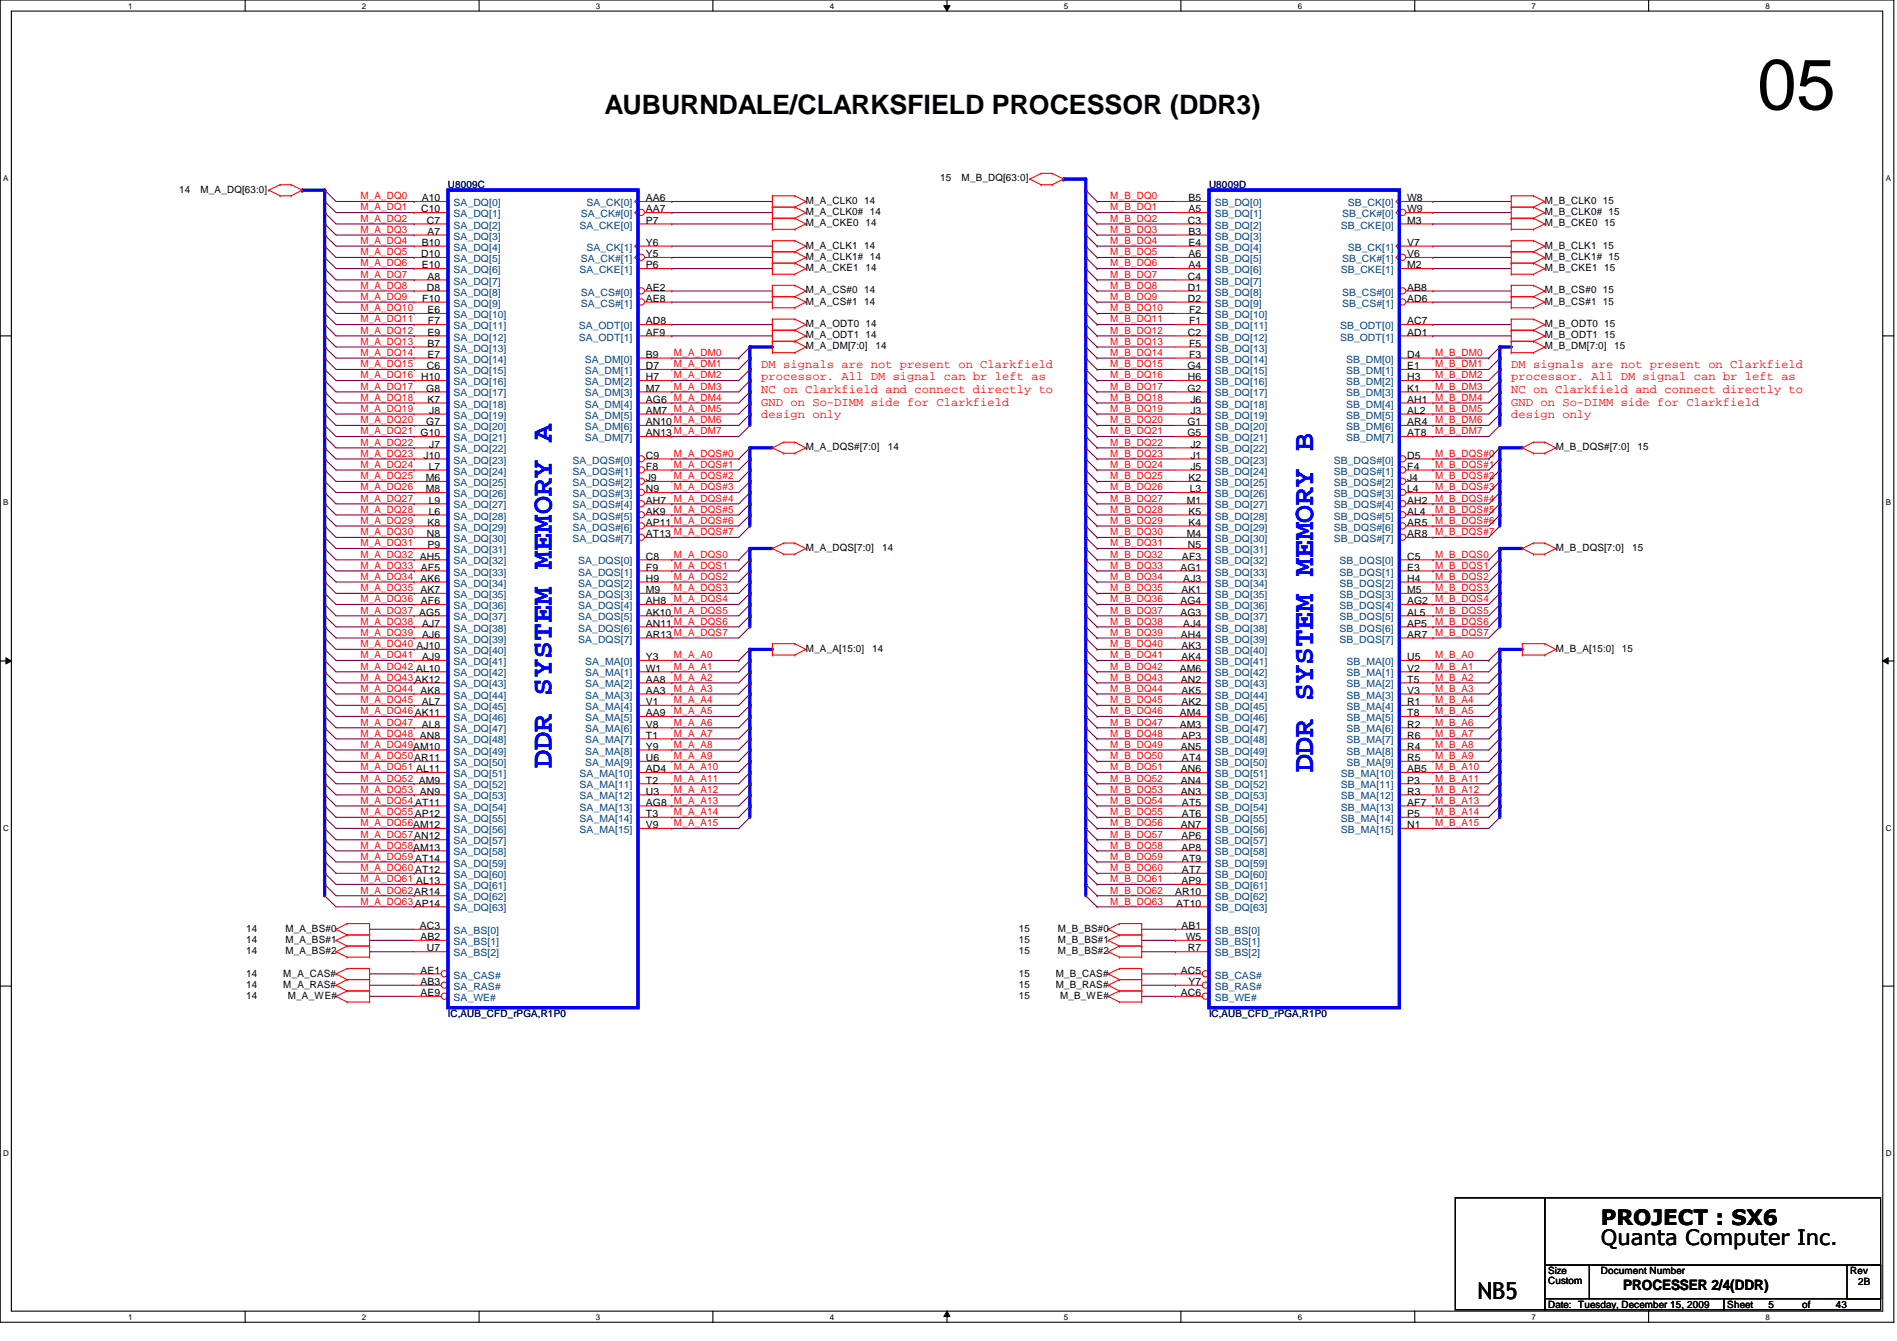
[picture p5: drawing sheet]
<svg xmlns="http://www.w3.org/2000/svg" width="297mm" height="210mm" viewBox="0 0 297 210" stroke-linecap="round" stroke-linejoin="round" font-family="sans-serif">
<defs><g id="words">
<text font-size="11.2" x="275.2" y="17.1">05</text>
<g font-size="4.7" fill="#00f">
<text x="86.4" y="120.2" transform="rotate(-90 86.4 120.2)">DDR SYSTEM MEMORY A</text>
<text x="205.6" y="120.9" transform="rotate(-90 205.6 120.9)">DDR SYSTEM MEMORY B</text>
</g>
<text font-size="4.2" x="94.7" y="17.9">AUBURNDALE/CLARKSFIELD PROCESSOR (DDR3)</text>
<text font-size="3.6" x="231.3" y="203.4">NB5</text>
<g font-size="3.3">
<text x="250.7" y="191.7">PROJECT : SX6</text>
<text x="250.7" y="194.9">Quanta Computer Inc.</text>
</g>
<text font-size="2.2" x="254.2" y="201.8">PROCESSER 2/4(DDR)</text>
<g font-size="1.9" fill="#f00">
<text x="119.2" y="57.5">DM signals are not present on Clarkfield</text>
<text x="119.2" y="59.5">processor. All DM signal can br left as</text>
<text x="236.6" y="57.5">DM signals are not present on Clarkfield</text>
<text x="236.6" y="59.5">processor. All DM signal can br left as</text>
<text x="119.2" y="61.5">NC on Clarkfield and connect directly to</text>
<text x="119.2" y="63.5">GND on So-DIMM side for Clarkfield</text>
<text x="119.2" y="65.5">design only</text>
<text x="236.6" y="61.5">NC on Clarkfield and connect directly to</text>
<text x="236.6" y="63.5">GND on So-DIMM side for Clarkfield</text>
<text x="236.6" y="65.5">design only</text>
</g>
<g font-size="1.6" fill="#000080">
<text x="70.1" y="29.5">U8009C</text>
<text x="189.3" y="29.5">U8009D</text>
<text x="70.1" y="159.2">IC,AUB_CFD_rPGA,R1P0</text>
<text x="189.3" y="159.2">IC,AUB_CFD_rPGA,R1P0</text>
</g>
<g font-size="1.6">
<text x="147.2" y="28.4">15</text>
<text x="150.6" y="28.4">M_B_DQ[63:0]</text>
<text x="28.1" y="30.2">14</text>
<text x="31.4" y="30.2">M_A_DQ[63:0]</text>
<text x="66" y="33.2">C10</text>
<text x="66" y="31.5">A10</text>
<text x="66.8" y="35">C7</text>
<text x="101.1" y="31.5">AA6</text>
<text x="101.1" y="33.2">AA7</text>
<text x="101.1" y="35">P7</text>
<text x="126.2" y="31.9">M_A_CLK0 14</text>
<text x="126.2" y="33.7">M_A_CLK0# 14</text>
<text x="126.2" y="35.4">M_A_CKE0 14</text>
<text x="186" y="35">C3</text>
<text x="186.1" y="31.5">B5</text>
<text x="186.1" y="33.2">A5</text>
<text x="220.3" y="31.5">W8</text>
<text x="220.3" y="33.2">W9</text>
<text x="220.3" y="35">M3</text>
<text x="241.9" y="33.7">M_B_CLK0# 15</text>
<text x="241.9" y="35.4">M_B_CKE0 15</text>
<text x="241.9" y="31.9">M_B_CLK0 15</text>
<text x="66" y="40.3">D10</text>
<text x="66" y="38.5">B10</text>
<text x="66" y="42">E10</text>
<text x="66.9" y="36.7">A7</text>
<text x="101.1" y="38.5">Y6</text>
<text x="101.1" y="40.3">Y5</text>
<text x="101.1" y="42">P6</text>
<text x="126.2" y="40.7">M_A_CLK1# 14</text>
<text x="126.2" y="38.9">M_A_CLK1 14</text>
<text x="186.1" y="36.7">B3</text>
<text x="186.1" y="38.5">E4</text>
<text x="186.1" y="40.3">A6</text>
<text x="186.1" y="42">A4</text>
<text x="220.3" y="38.5">V7</text>
<text x="220.3" y="40.3">V6</text>
<text x="220.3" y="42">M2</text>
<text x="241.9" y="40.7">M_B_CLK1# 15</text>
<text x="241.9" y="38.9">M_B_CLK1 15</text>
<text x="66.1" y="47.2">F10</text>
<text x="66.8" y="45.5">D8</text>
<text x="66.9" y="43.8">A8</text>
<text x="101.1" y="45.5">AE2</text>
<text x="101.1" y="47.2">AE8</text>
<text x="126.2" y="42.4">M_A_CKE1 14</text>
<text x="126.2" y="45.9">M_A_CS#0 14</text>
<text x="126.2" y="47.7">M_A_CS#1 14</text>
<text x="186" y="43.8">C4</text>
<text x="186" y="45.5">D1</text>
<text x="186" y="47.2">D2</text>
<text x="220.3" y="45.5">AB8</text>
<text x="220.3" y="47.2">AD6</text>
<text x="241.9" y="42.4">M_B_CKE1 15</text>
<text x="241.9" y="45.9">M_B_CS#0 15</text>
<text x="241.9" y="47.7">M_B_CS#1 15</text>
<text x="66.9" y="49">E6</text>
<text x="66.9" y="52.5">E9</text>
<text x="67" y="50.8">F7</text>
<text x="101.1" y="50.8">AD8</text>
<text x="101.1" y="52.5">AF9</text>
<text x="126.2" y="51.2">M_A_ODT0 14</text>
<text x="126.2" y="53">M_A_ODT1 14</text>
<text x="186" y="52.5">C2</text>
<text x="186.2" y="49">F2</text>
<text x="186.2" y="50.8">F1</text>
<text x="220.3" y="50.8">AC7</text>
<text x="220.3" y="52.5">AD1</text>
<text x="241.9" y="53">M_B_ODT1 15</text>
<text x="241.9" y="51.2">M_B_ODT0 15</text>
<text x="66" y="59.5">H10</text>
<text x="66.8" y="57.8">C6</text>
<text x="66.9" y="54.3">B7</text>
<text x="66.9" y="56">E7</text>
<text x="101.1" y="56">B9</text>
<text x="101.1" y="57.8">D7</text>
<text x="101.1" y="59.5">H7</text>
<text x="126.2" y="54.7">M_A_DM[7:0]</text>
<text x="137.1" y="54.7">14</text>
<text x="185.9" y="57.8">G4</text>
<text x="186" y="59.5">H6</text>
<text x="186.2" y="54.3">F5</text>
<text x="186.2" y="56">F3</text>
<text x="220.3" y="56">D4</text>
<text x="220.3" y="57.8">E1</text>
<text x="220.3" y="59.5">H3</text>
<text x="241.9" y="54.7">M_B_DM[7:0]</text>
<text x="252.7" y="54.7">15</text>
<text x="66.8" y="61.3">G8</text>
<text x="66.9" y="63">K7</text>
<text x="67.2" y="64.8">J8</text>
<text x="101.1" y="61.3">M7</text>
<text x="101.1" y="63">AG6</text>
<text x="101.1" y="64.8">AM7 M_A_DM5</text>
<text x="185.9" y="61.3">G2</text>
<text x="186.4" y="63">J6</text>
<text x="186.4" y="64.8">J3</text>
<text x="220.3" y="61.3">K1</text>
<text x="220.3" y="63">AH1</text>
<text x="220.3" y="64.8">AL2</text>
<text x="65.9" y="68.3">G10</text>
<text x="66.3" y="71.8">J10</text>
<text x="66.8" y="66.5">G7</text>
<text x="67.2" y="70.1">J7</text>
<text x="101.1" y="66.5">AN10 M_A_DM6</text>
<text x="101.1" y="68.3">AN13 M_A_DM7</text>
<text x="101.1" y="71.8">C9</text>
<text x="126.2" y="70.5">M_A_DQS#[7:0]</text>
<text x="139" y="70.5">14</text>
<text x="185.9" y="66.5">G1</text>
<text x="185.9" y="68.3">G5</text>
<text x="186.4" y="70.1">J2</text>
<text x="186.4" y="71.8">J1</text>
<text x="220.3" y="66.5">AR4</text>
<text x="220.3" y="68.3">AT8</text>
<text x="220.3" y="71.8">D5</text>
<text x="243.6" y="70.5">M_B_DQS#[7:0]</text>
<text x="256.4" y="70.5">15</text>
<text x="66.7" y="75.3">M6</text>
<text x="66.7" y="77">M8</text>
<text x="67.1" y="73.5">L7</text>
<text x="101.1" y="73.5">F8</text>
<text x="101.1" y="75.3">J9</text>
<text x="101.1" y="77">N9</text>
<text x="186.1" y="75.3">K2</text>
<text x="186.3" y="77">L3</text>
<text x="186.4" y="73.5">J5</text>
<text x="220.3" y="73.5">F4</text>
<text x="220.3" y="75.3">J4</text>
<text x="220.3" y="77">L4</text>
<text x="66.9" y="82.3">K8</text>
<text x="67.1" y="78.8">L9</text>
<text x="67.1" y="80.6">L6</text>
<text x="101.1" y="78.8">AH7</text>
<text x="101.1" y="80.6">AK9</text>
<text x="101.1" y="82.3">AP11 M_A_DQS#6</text>
<text x="185.8" y="78.8">M1</text>
<text x="186.1" y="80.6">K5</text>
<text x="186.1" y="82.3">K4</text>
<text x="220.3" y="78.8">AH2</text>
<text x="220.3" y="80.6">AL4</text>
<text x="220.3" y="82.3">AR5</text>
<text x="65.9" y="89.3">AF5</text>
<text x="66.8" y="84.1">N8</text>
<text x="66.9" y="85.8">P9</text>
<text x="101.1" y="87.6">C8</text>
<text x="101.1" y="89.3">F9</text>
<text x="101.1" y="84.1">AT13 M_A_DQS#7</text>
<text x="126.2" y="86.2">M_A_DQS[7:0]</text>
<text x="138.1" y="86.2">14</text>
<text x="184.8" y="89.3">AG1</text>
<text x="185.1" y="87.6">AF3</text>
<text x="185.8" y="84.1">M4</text>
<text x="186" y="85.8">N5</text>
<text x="220.3" y="84.1">AR8</text>
<text x="220.3" y="87.6">C5</text>
<text x="220.3" y="89.3">E3</text>
<text x="243.6" y="86.2">M_B_DQS[7:0]</text>
<text x="255.6" y="86.2">15</text>
<text x="65.8" y="91.1">AK6</text>
<text x="65.8" y="92.8">AK7</text>
<text x="65.9" y="94.6">AF6</text>
<text x="101.1" y="91.1">H9</text>
<text x="101.1" y="92.8">M9</text>
<text x="101.1" y="94.6">AH8</text>
<text x="184.8" y="94.6">AG4</text>
<text x="185" y="92.8">AK1</text>
<text x="185.3" y="91.1">AJ3</text>
<text x="220.3" y="94.6">AG2 M_B_DQS4</text>
<text x="220.3" y="91.1">H4</text>
<text x="220.3" y="92.8">M5</text>
<text x="66.1" y="98.1">AJ7</text>
<text x="66.1" y="99.8">AJ6</text>
<text x="101.1" y="96.4">AK10 M_A_DQS5</text>
<text x="101.1" y="98.1">AN11 M_A_DQS6</text>
<text x="101.1" y="99.8">AR13 M_A_DQS7</text>
<text x="184.8" y="96.4">AG3</text>
<text x="184.9" y="99.8">AH4</text>
<text x="185" y="101.6">AK3</text>
<text x="185.3" y="98.1">AJ4</text>
<text x="220.3" y="96.4">AL5</text>
<text x="220.3" y="98.1">AP5</text>
<text x="220.3" y="99.8">AR7</text>
<text x="66.1" y="103.3">AJ9</text>
<text x="101.1" y="103.3">Y3</text>
<text x="101.1" y="105.1">W1</text>
<text x="101.1" y="106.8">AA8</text>
<text x="126.2" y="102">M_A_A[15:0]</text>
<text x="136.6" y="102">14</text>
<text x="184.7" y="105.1">AM6</text>
<text x="184.9" y="106.8">AN2</text>
<text x="185" y="103.3">AK4</text>
<text x="220.3" y="103.3">U5</text>
<text x="220.3" y="105.1">V2</text>
<text x="220.3" y="106.8">T5</text>
<text x="243.6" y="102">M_B_A[15:0]</text>
<text x="254" y="102">15</text>
<text x="65.8" y="108.6">AK8</text>
<text x="66" y="110.4">AL7</text>
<text x="66" y="113.9">AL8</text>
<text x="101.1" y="108.6">AA3</text>
<text x="101.1" y="110.4">V1</text>
<text x="101.1" y="112.1">AA9</text>
<text x="101.1" y="113.9">V8</text>
<text x="184.7" y="112.1">AM4</text>
<text x="184.7" y="113.9">AM3</text>
<text x="185" y="108.6">AK5</text>
<text x="185" y="110.4">AK2</text>
<text x="220.3" y="108.6">V3</text>
<text x="220.3" y="110.4">R1</text>
<text x="220.3" y="112.1">T8</text>
<text x="220.3" y="113.9">R2</text>
<text x="101.1" y="115.6">T1</text>
<text x="101.1" y="117.3">Y9</text>
<text x="101.1" y="119.1">U6</text>
<text x="184.9" y="117.3">AN5</text>
<text x="185" y="115.6">AP3</text>
<text x="185.1" y="119.1">AT4</text>
<text x="220.3" y="115.6">R6</text>
<text x="220.3" y="117.3">R4</text>
<text x="220.3" y="119.1">R5</text>
<text x="101.1" y="120.9">AD4</text>
<text x="101.1" y="122.6">T2</text>
<text x="101.1" y="124.4">U3</text>
<text x="184.9" y="120.9">AN6</text>
<text x="184.9" y="122.6">AN4</text>
<text x="184.9" y="124.4">AN3</text>
<text x="220.3" y="120.9">AB5</text>
<text x="220.3" y="122.6">P3</text>
<text x="220.3" y="124.4">R3</text>
<text x="101.1" y="126.1">AG8</text>
<text x="101.1" y="127.9">T3</text>
<text x="101.1" y="129.6">V9</text>
<text x="184.9" y="129.6">AN7</text>
<text x="185" y="131.4">AP6</text>
<text x="185.1" y="126.1">AT5</text>
<text x="185.1" y="127.9">AT6</text>
<text x="220.3" y="126.1">AF7</text>
<text x="220.3" y="127.9">P5</text>
<text x="220.3" y="129.6">N1</text>
<text x="185" y="133.1">AP8</text>
<text x="185.1" y="134.9">AT9</text>
<text x="185.1" y="136.7">AT7</text>
<text x="184" y="140.2">AR10</text>
<text x="184.2" y="141.9">AT10</text>
<text x="185" y="138.4">AP9</text>
<text x="38.6" y="145.8">14</text>
<text x="38.6" y="147.6">14</text>
<text x="38.6" y="149.4">14</text>
<text x="44.7" y="145.8">M_A_BS#0</text>
<text x="44.7" y="147.6">M_A_BS#1</text>
<text x="44.7" y="149.4">M_A_BS#2</text>
<text x="65.7" y="145.4">AC3</text>
<text x="65.8" y="147.2">AB2</text>
<text x="66.8" y="148.9">U7</text>
<text x="159.5" y="147.6">15</text>
<text x="159.5" y="149.4">15</text>
<text x="159.5" y="145.8">15</text>
<text x="165.6" y="147.6">M_B_BS#1</text>
<text x="165.6" y="149.4">M_B_BS#2</text>
<text x="165.6" y="145.8">M_B_BS#0</text>
<text x="185" y="145.4">AB1</text>
<text x="185.7" y="147.2">W5</text>
<text x="186" y="148.9">R7</text>
<text x="38.6" y="154.6">14</text>
<text x="38.6" y="152.9">14</text>
<text x="44.4" y="154.6">M_A_RAS#</text>
<text x="44.4" y="152.9">M_A_CAS#</text>
<text x="65.8" y="152.4">AE1</text>
<text x="65.8" y="154.2">AB3</text>
<text x="65.8" y="155.9">AE9</text>
<text x="159.5" y="154.6">15</text>
<text x="159.5" y="152.9">15</text>
<text x="165.3" y="154.6">M_B_RAS#</text>
<text x="165.3" y="152.9">M_B_CAS#</text>
<text x="184.9" y="152.4">AC5</text>
<text x="184.9" y="155.9">AC6</text>
<text x="186.1" y="154.2">Y7</text>
<text x="38.6" y="156.3">14</text>
<text x="45.1" y="156.3">M_A_WE#</text>
<text x="159.5" y="156.3">15</text>
<text x="166" y="156.3">M_B_WE#</text>
<text x="242.4" y="199.5">Size</text>
<text x="242.4" y="201">Custom</text>
<text x="250.7" y="199.5">Document Number</text>
<text x="289.7" y="199.5">Rev</text>
<text x="291" y="201.2">2B</text>
<text x="242.4" y="204.7">Date: Tuesday, December 15, 2009</text>
<text x="270.5" y="204.7">Sheet</text>
<text x="276.9" y="204.7">5</text>
<text x="282.2" y="204.7">of</text>
<text x="287.4" y="204.7">43</text>
</g>
<g font-size="1.6" fill="#f00">
<text x="56.4" y="34.7">M_A_DQ2</text>
<text x="56.4" y="31.2">M_A_DQ0</text>
<text x="56.4" y="32.9">M_A_DQ1</text>
<text x="173.9" y="34.7">M_B_DQ2</text>
<text x="173.9" y="31.2">M_B_DQ0</text>
<text x="173.9" y="32.9">M_B_DQ1</text>
<text x="56.4" y="36.4">M_A_DQ3</text>
<text x="56.4" y="38.2">M_A_DQ4</text>
<text x="56.4" y="40">M_A_DQ5</text>
<text x="56.4" y="41.7">M_A_DQ6</text>
<text x="173.9" y="36.4">M_B_DQ3</text>
<text x="173.9" y="41.7">M_B_DQ6</text>
<text x="173.9" y="38.2">M_B_DQ4</text>
<text x="173.9" y="40">M_B_DQ5</text>
<text x="56.4" y="43.5">M_A_DQ7</text>
<text x="56.4" y="45.2">M_A_DQ8</text>
<text x="56.4" y="46.9">M_A_DQ9</text>
<text x="173.9" y="43.5">M_B_DQ7</text>
<text x="173.9" y="45.2">M_B_DQ8</text>
<text x="173.9" y="46.9">M_B_DQ9</text>
<text x="56.4" y="48.7">M_A_DQ10</text>
<text x="56.4" y="50.5">M_A_DQ11</text>
<text x="56.4" y="54">M_A_DQ13</text>
<text x="56.4" y="52.2">M_A_DQ12</text>
<text x="173.9" y="48.7">M_B_DQ10</text>
<text x="173.9" y="50.5">M_B_DQ11</text>
<text x="173.9" y="54">M_B_DQ13</text>
<text x="173.9" y="52.2">M_B_DQ12</text>
<text x="56.4" y="55.7">M_A_DQ14</text>
<text x="56.4" y="57.5">M_A_DQ15</text>
<text x="56.4" y="59.2">M_A_DQ16</text>
<text x="105.5" y="57.5">M_A_DM1</text>
<text x="105.5" y="55.7">M_A_DM0</text>
<text x="105.5" y="59.2">M_A_DM2</text>
<text x="173.9" y="57.5">M_B_DQ15</text>
<text x="173.9" y="55.7">M_B_DQ14</text>
<text x="173.9" y="59.2">M_B_DQ16</text>
<text x="224.7" y="57.5">M_B_DM1</text>
<text x="224.7" y="55.7">M_B_DM0</text>
<text x="224.7" y="59.2">M_B_DM2</text>
<text x="56.4" y="62.7">M_A_DQ18</text>
<text x="56.4" y="64.5">M_A_DQ19</text>
<text x="56.4" y="61">M_A_DQ17</text>
<text x="105.5" y="61">M_A_DM3</text>
<text x="105.5" y="62.7">M_A_DM4</text>
<text x="173.9" y="62.7">M_B_DQ18</text>
<text x="173.9" y="64.5">M_B_DQ19</text>
<text x="173.9" y="61">M_B_DQ17</text>
<text x="224.7" y="61">M_B_DM3</text>
<text x="224.7" y="64.5">M_B_DM5</text>
<text x="224.7" y="62.7">M_B_DM4</text>
<text x="56.4" y="68">M_A_DQ21</text>
<text x="56.4" y="66.3">M_A_DQ20</text>
<text x="56.4" y="69.8">M_A_DQ22</text>
<text x="56.4" y="71.5">M_A_DQ23</text>
<text x="105.5" y="71.5">M_A_DQS#0</text>
<text x="173.9" y="68">M_B_DQ21</text>
<text x="173.9" y="66.3">M_B_DQ20</text>
<text x="173.9" y="71.5">M_B_DQ23</text>
<text x="173.9" y="69.8">M_B_DQ22</text>
<text x="224.7" y="71.5">M_B_DQS#0</text>
<text x="224.7" y="66.3">M_B_DM6</text>
<text x="224.7" y="68">M_B_DM7</text>
<text x="56.4" y="73.2">M_A_DQ24</text>
<text x="56.4" y="76.8">M_A_DQ26</text>
<text x="56.4" y="75">M_A_DQ25</text>
<text x="105.5" y="73.2">M_A_DQS#1</text>
<text x="105.5" y="76.8">M_A_DQS#3</text>
<text x="105.5" y="75">M_A_DQS#2</text>
<text x="173.9" y="75">M_B_DQ25</text>
<text x="173.9" y="73.2">M_B_DQ24</text>
<text x="173.9" y="76.8">M_B_DQ26</text>
<text x="224.7" y="73.2">M_B_DQS#1</text>
<text x="224.7" y="76.8">M_B_DQS#3</text>
<text x="224.7" y="75">M_B_DQS#2</text>
<text x="56.4" y="83.8">M_A_DQ30</text>
<text x="56.4" y="80.3">M_A_DQ28</text>
<text x="56.4" y="82">M_A_DQ29</text>
<text x="56.4" y="78.5">M_A_DQ27</text>
<text x="105.5" y="80.3">M_A_DQS#5</text>
<text x="105.5" y="78.5">M_A_DQS#4</text>
<text x="173.9" y="83.8">M_B_DQ30</text>
<text x="173.9" y="80.3">M_B_DQ28</text>
<text x="173.9" y="82">M_B_DQ29</text>
<text x="173.9" y="78.5">M_B_DQ27</text>
<text x="224.7" y="80.3">M_B_DQS#5</text>
<text x="224.7" y="82">M_B_DQS#6</text>
<text x="224.7" y="78.5">M_B_DQS#4</text>
<text x="224.7" y="83.8">M_B_DQS#7</text>
<text x="56.4" y="85.5">M_A_DQ31</text>
<text x="56.4" y="87.3">M_A_DQ32 AH5</text>
<text x="56.4" y="89">M_A_DQ33</text>
<text x="105.5" y="89">M_A_DQS1</text>
<text x="105.5" y="87.3">M_A_DQS0</text>
<text x="173.9" y="87.3">M_B_DQ32</text>
<text x="173.9" y="89">M_B_DQ33</text>
<text x="173.9" y="85.5">M_B_DQ31</text>
<text x="224.7" y="89">M_B_DQS1</text>
<text x="224.7" y="87.3">M_B_DQS0</text>
<text x="56.4" y="90.8">M_A_DQ34</text>
<text x="56.4" y="92.5">M_A_DQ35</text>
<text x="56.4" y="94.3">M_A_DQ36</text>
<text x="105.5" y="90.8">M_A_DQS2</text>
<text x="105.5" y="92.5">M_A_DQS3</text>
<text x="105.5" y="94.3">M_A_DQS4</text>
<text x="173.9" y="90.8">M_B_DQ34</text>
<text x="173.9" y="92.5">M_B_DQ35</text>
<text x="173.9" y="94.3">M_B_DQ36</text>
<text x="224.7" y="92.5">M_B_DQS3</text>
<text x="224.7" y="90.8">M_B_DQS2</text>
<text x="56.4" y="96.1">M_A_DQ37 AG5</text>
<text x="56.4" y="97.8">M_A_DQ38</text>
<text x="56.4" y="99.5">M_A_DQ39</text>
<text x="56.4" y="101.3">M_A_DQ40 AJ10</text>
<text x="173.9" y="96.1">M_B_DQ37</text>
<text x="173.9" y="99.5">M_B_DQ39</text>
<text x="173.9" y="97.8">M_B_DQ38</text>
<text x="173.9" y="101.3">M_B_DQ40</text>
<text x="224.7" y="96.1">M_B_DQS5</text>
<text x="224.7" y="97.8">M_B_DQS6</text>
<text x="224.7" y="99.5">M_B_DQS7</text>
<text x="56.4" y="106.6">M_A_DQ43AK12</text>
<text x="56.4" y="104.8">M_A_DQ42 AL10</text>
<text x="56.4" y="103">M_A_DQ41</text>
<text x="105.5" y="104.8">M_A_A1</text>
<text x="105.5" y="106.6">M_A_A2</text>
<text x="105.5" y="103">M_A_A0</text>
<text x="173.9" y="103">M_B_DQ41</text>
<text x="173.9" y="106.6">M_B_DQ43</text>
<text x="173.9" y="104.8">M_B_DQ42</text>
<text x="224.7" y="104.8">M_B_A1</text>
<text x="224.7" y="106.6">M_B_A2</text>
<text x="224.7" y="103">M_B_A0</text>
<text x="56.4" y="113.6">M_A_DQ47</text>
<text x="56.4" y="111.8">M_A_DQ46AK11</text>
<text x="56.4" y="108.3">M_A_DQ44</text>
<text x="56.4" y="110.1">M_A_DQ45</text>
<text x="105.5" y="108.3">M_A_A3</text>
<text x="105.5" y="111.8">M_A_A5</text>
<text x="105.5" y="113.6">M_A_A6</text>
<text x="105.5" y="110.1">M_A_A4</text>
<text x="173.9" y="111.8">M_B_DQ46</text>
<text x="173.9" y="113.6">M_B_DQ47</text>
<text x="173.9" y="108.3">M_B_DQ44</text>
<text x="173.9" y="110.1">M_B_DQ45</text>
<text x="224.7" y="108.3">M_B_A3</text>
<text x="224.7" y="111.8">M_B_A5</text>
<text x="224.7" y="113.6">M_B_A6</text>
<text x="224.7" y="110.1">M_B_A4</text>
<text x="56.4" y="118.8">M_A_DQ50AR11</text>
<text x="56.4" y="117.1">M_A_DQ49AM10</text>
<text x="56.4" y="115.3">M_A_DQ48 AN8</text>
<text x="105.5" y="118.8">M_A_A9</text>
<text x="105.5" y="117.1">M_A_A8</text>
<text x="105.5" y="115.3">M_A_A7</text>
<text x="173.9" y="118.8">M_B_DQ50</text>
<text x="173.9" y="115.3">M_B_DQ48</text>
<text x="173.9" y="117.1">M_B_DQ49</text>
<text x="224.7" y="118.8">M_B_A9</text>
<text x="224.7" y="117.1">M_B_A8</text>
<text x="224.7" y="115.3">M_B_A7</text>
<text x="56.4" y="125.8">M_A_DQ54 AT11</text>
<text x="56.4" y="122.3">M_A_DQ52 AM9</text>
<text x="56.4" y="124.1">M_A_DQ53 AN9</text>
<text x="56.4" y="120.6">M_A_DQ51 AL11</text>
<text x="105.5" y="120.6">M_A_A10</text>
<text x="105.5" y="122.3">M_A_A11</text>
<text x="105.5" y="124.1">M_A_A12</text>
<text x="105.5" y="125.8">M_A_A13</text>
<text x="173.9" y="124.1">M_B_DQ53</text>
<text x="173.9" y="120.6">M_B_DQ51</text>
<text x="173.9" y="125.8">M_B_DQ54</text>
<text x="173.9" y="122.3">M_B_DQ52</text>
<text x="224.7" y="120.6">M_B_A10</text>
<text x="224.7" y="122.3">M_B_A11</text>
<text x="224.7" y="124.1">M_B_A12</text>
<text x="224.7" y="125.8">M_B_A13</text>
<text x="56.4" y="129.3">M_A_DQ56AM12</text>
<text x="56.4" y="127.6">M_A_DQ55AP12</text>
<text x="56.4" y="131.1">M_A_DQ57AN12</text>
<text x="105.5" y="129.3">M_A_A15</text>
<text x="105.5" y="127.6">M_A_A14</text>
<text x="173.9" y="129.3">M_B_DQ56</text>
<text x="173.9" y="131.1">M_B_DQ57</text>
<text x="173.9" y="127.6">M_B_DQ55</text>
<text x="224.7" y="129.3">M_B_A15</text>
<text x="224.7" y="127.6">M_B_A14</text>
<text x="56.4" y="132.8">M_A_DQ58AM13</text>
<text x="56.4" y="134.6">M_A_DQ59 AT14</text>
<text x="56.4" y="136.4">M_A_DQ60 AT12</text>
<text x="173.9" y="132.8">M_B_DQ58</text>
<text x="173.9" y="134.6">M_B_DQ59</text>
<text x="173.9" y="136.4">M_B_DQ60</text>
<text x="56.4" y="138.1">M_A_DQ61 AL13</text>
<text x="56.4" y="139.9">M_A_DQ62AR14</text>
<text x="56.4" y="141.6">M_A_DQ63AP14</text>
<text x="173.9" y="141.6">M_B_DQ63</text>
<text x="173.9" y="139.9">M_B_DQ62</text>
<text x="173.9" y="138.1">M_B_DQ61</text>
</g>
<g font-size="1.6" fill="#004080">
<text x="71" y="32.3">SA_DQ[0]</text>
<text x="71" y="34">SA_DQ[1]</text>
<text x="71" y="35.8">SA_DQ[2]</text>
<text x="90.7" y="35.8">SA_CKE[0]</text>
<text x="90.9" y="34">SA_CK#[0]</text>
<text x="91.8" y="32.3">SA_CK[0]</text>
<text x="190.2" y="32.3">SB_DQ[0]</text>
<text x="190.2" y="34">SB_DQ[1]</text>
<text x="190.2" y="35.8">SB_DQ[2]</text>
<text x="209.9" y="35.8">SB_CKE[0]</text>
<text x="210.1" y="34">SB_CK#[0]</text>
<text x="211" y="32.3">SB_CK[0]</text>
<text x="71" y="37.5">SA_DQ[3]</text>
<text x="71" y="39.2">SA_DQ[4]</text>
<text x="71" y="41">SA_DQ[5]</text>
<text x="90.9" y="41">SA_CK#[1]</text>
<text x="91.8" y="39.2">SA_CK[1]</text>
<text x="190.2" y="37.5">SB_DQ[3]</text>
<text x="190.2" y="39.2">SB_DQ[4]</text>
<text x="190.2" y="41">SB_DQ[5]</text>
<text x="210.1" y="41">SB_CK#[1]</text>
<text x="211" y="39.2">SB_CK[1]</text>
<text x="71" y="42.8">SA_DQ[6]</text>
<text x="71" y="44.5">SA_DQ[7]</text>
<text x="71" y="46.3">SA_DQ[8]</text>
<text x="90.7" y="42.8">SA_CKE[1]</text>
<text x="90.9" y="46.3">SA_CS#[0]</text>
<text x="190.2" y="42.8">SB_DQ[6]</text>
<text x="190.2" y="44.5">SB_DQ[7]</text>
<text x="190.2" y="46.3">SB_DQ[8]</text>
<text x="209.9" y="42.8">SB_CKE[1]</text>
<text x="210.1" y="46.3">SB_CS#[0]</text>
<text x="71" y="48">SA_DQ[9]</text>
<text x="71" y="49.8">SA_DQ[10]</text>
<text x="71" y="51.5">SA_DQ[11]</text>
<text x="71" y="53.3">SA_DQ[12]</text>
<text x="90.6" y="51.5">SA_ODT[0]</text>
<text x="90.6" y="53.3">SA_ODT[1]</text>
<text x="90.9" y="48">SA_CS#[1]</text>
<text x="190.2" y="48">SB_DQ[9]</text>
<text x="190.2" y="49.8">SB_DQ[10]</text>
<text x="190.2" y="51.5">SB_DQ[11]</text>
<text x="190.2" y="53.3">SB_DQ[12]</text>
<text x="209.8" y="51.5">SB_ODT[0]</text>
<text x="209.8" y="53.3">SB_ODT[1]</text>
<text x="210.1" y="48">SB_CS#[1]</text>
<text x="71" y="55">SA_DQ[13]</text>
<text x="71" y="56.8">SA_DQ[14]</text>
<text x="71" y="58.5">SA_DQ[15]</text>
<text x="91.6" y="56.8">SA_DM[0]</text>
<text x="91.6" y="58.5">SA_DM[1]</text>
<text x="190.2" y="55">SB_DQ[13]</text>
<text x="190.2" y="56.8">SB_DQ[14]</text>
<text x="190.2" y="58.5">SB_DQ[15]</text>
<text x="210.8" y="56.8">SB_DM[0]</text>
<text x="210.8" y="58.5">SB_DM[1]</text>
<text x="71" y="60.3">SA_DQ[16]</text>
<text x="71" y="62.1">SA_DQ[17]</text>
<text x="71" y="63.8">SA_DQ[18]</text>
<text x="71" y="65.5">SA_DQ[19]</text>
<text x="91.6" y="60.3">SA_DM[2]</text>
<text x="91.6" y="62.1">SA_DM[3]</text>
<text x="91.6" y="63.8">SA_DM[4]</text>
<text x="91.6" y="65.5">SA_DM[5]</text>
<text x="190.2" y="60.3">SB_DQ[16]</text>
<text x="190.2" y="62.1">SB_DQ[17]</text>
<text x="190.2" y="63.8">SB_DQ[18]</text>
<text x="190.2" y="65.5">SB_DQ[19]</text>
<text x="210.8" y="60.3">SB_DM[2]</text>
<text x="210.8" y="62.1">SB_DM[3]</text>
<text x="210.8" y="63.8">SB_DM[4]</text>
<text x="210.8" y="65.5">SB_DM[5]</text>
<text x="71" y="67.3">SA_DQ[20]</text>
<text x="71" y="69">SA_DQ[21]</text>
<text x="71" y="70.8">SA_DQ[22]</text>
<text x="91.6" y="67.3">SA_DM[6]</text>
<text x="91.6" y="69">SA_DM[7]</text>
<text x="190.2" y="67.3">SB_DQ[20]</text>
<text x="190.2" y="69">SB_DQ[21]</text>
<text x="190.2" y="70.8">SB_DQ[22]</text>
<text x="210.8" y="67.3">SB_DM[6]</text>
<text x="210.8" y="69">SB_DM[7]</text>
<text x="71" y="72.6">SA_DQ[23]</text>
<text x="71" y="74.3">SA_DQ[24]</text>
<text x="71" y="76.1">SA_DQ[25]</text>
<text x="71" y="77.8">SA_DQ[26]</text>
<text x="89.7" y="72.6">SA_DQS#[0]</text>
<text x="89.7" y="74.3">SA_DQS#[1]</text>
<text x="89.7" y="76.1">SA_DQS#[2]</text>
<text x="89.7" y="77.8">SA_DQS#[3]</text>
<text x="190.2" y="72.6">SB_DQ[23]</text>
<text x="190.2" y="74.3">SB_DQ[24]</text>
<text x="190.2" y="76.1">SB_DQ[25]</text>
<text x="190.2" y="77.8">SB_DQ[26]</text>
<text x="208.9" y="72.6">SB_DQS#[0]</text>
<text x="208.9" y="74.3">SB_DQS#[1]</text>
<text x="208.9" y="76.1">SB_DQS#[2]</text>
<text x="208.9" y="77.8">SB_DQS#[3]</text>
<text x="71" y="79.6">SA_DQ[27]</text>
<text x="71" y="81.3">SA_DQ[28]</text>
<text x="71" y="83.1">SA_DQ[29]</text>
<text x="89.7" y="79.6">SA_DQS#[4]</text>
<text x="89.7" y="81.3">SA_DQS#[5]</text>
<text x="89.7" y="83.1">SA_DQS#[6]</text>
<text x="190.2" y="79.6">SB_DQ[27]</text>
<text x="190.2" y="81.3">SB_DQ[28]</text>
<text x="190.2" y="83.1">SB_DQ[29]</text>
<text x="208.9" y="79.6">SB_DQS#[4]</text>
<text x="208.9" y="81.3">SB_DQS#[5]</text>
<text x="208.9" y="83.1">SB_DQS#[6]</text>
<text x="71" y="84.8">SA_DQ[30]</text>
<text x="71" y="86.6">SA_DQ[31]</text>
<text x="71" y="88.3">SA_DQ[32]</text>
<text x="89.7" y="84.8">SA_DQS#[7]</text>
<text x="90.5" y="88.3">SA_DQS[0]</text>
<text x="190.2" y="84.8">SB_DQ[30]</text>
<text x="190.2" y="86.6">SB_DQ[31]</text>
<text x="190.2" y="88.3">SB_DQ[32]</text>
<text x="208.9" y="84.8">SB_DQS#[7]</text>
<text x="209.8" y="88.3">SB_DQS[0]</text>
<text x="71" y="90.1">SA_DQ[33]</text>
<text x="71" y="91.8">SA_DQ[34]</text>
<text x="71" y="93.6">SA_DQ[35]</text>
<text x="71" y="95.3">SA_DQ[36]</text>
<text x="90.5" y="90.1">SA_DQS[1]</text>
<text x="90.5" y="91.8">SA_DQS[2]</text>
<text x="90.5" y="93.6">SA_DQS[3]</text>
<text x="90.5" y="95.3">SA_DQS[4]</text>
<text x="190.2" y="90.1">SB_DQ[33]</text>
<text x="190.2" y="91.8">SB_DQ[34]</text>
<text x="190.2" y="93.6">SB_DQ[35]</text>
<text x="190.2" y="95.3">SB_DQ[36]</text>
<text x="209.8" y="95.3">SB_DQS[4]</text>
<text x="209.8" y="90.1">SB_DQS[1]</text>
<text x="209.8" y="91.8">SB_DQS[2]</text>
<text x="209.8" y="93.6">SB_DQS[3]</text>
<text x="71" y="97.1">SA_DQ[37]</text>
<text x="71" y="98.8">SA_DQ[38]</text>
<text x="71" y="100.6">SA_DQ[39]</text>
<text x="90.5" y="97.1">SA_DQS[5]</text>
<text x="90.5" y="98.8">SA_DQS[6]</text>
<text x="90.5" y="100.6">SA_DQS[7]</text>
<text x="190.2" y="97.1">SB_DQ[37]</text>
<text x="190.2" y="98.8">SB_DQ[38]</text>
<text x="190.2" y="100.6">SB_DQ[39]</text>
<text x="209.8" y="97.1">SB_DQS[5]</text>
<text x="209.8" y="98.8">SB_DQS[6]</text>
<text x="209.8" y="100.6">SB_DQS[7]</text>
<text x="71" y="102.4">SA_DQ[40]</text>
<text x="71" y="104.1">SA_DQ[41]</text>
<text x="71" y="105.9">SA_DQ[42]</text>
<text x="71" y="107.6">SA_DQ[43]</text>
<text x="91.6" y="104.1">SA_MA[0]</text>
<text x="91.6" y="105.9">SA_MA[1]</text>
<text x="91.6" y="107.6">SA_MA[2]</text>
<text x="190.2" y="102.4">SB_DQ[40]</text>
<text x="190.2" y="104.1">SB_DQ[41]</text>
<text x="190.2" y="105.9">SB_DQ[42]</text>
<text x="190.2" y="107.6">SB_DQ[43]</text>
<text x="210.9" y="104.1">SB_MA[0]</text>
<text x="210.9" y="105.9">SB_MA[1]</text>
<text x="210.9" y="107.6">SB_MA[2]</text>
<text x="71" y="109.3">SA_DQ[44]</text>
<text x="71" y="111.1">SA_DQ[45]</text>
<text x="71" y="112.9">SA_DQ[46]</text>
<text x="91.6" y="109.3">SA_MA[3]</text>
<text x="91.6" y="111.1">SA_MA[4]</text>
<text x="91.6" y="112.9">SA_MA[5]</text>
<text x="190.2" y="109.3">SB_DQ[44]</text>
<text x="190.2" y="111.1">SB_DQ[45]</text>
<text x="190.2" y="112.9">SB_DQ[46]</text>
<text x="210.9" y="109.3">SB_MA[3]</text>
<text x="210.9" y="111.1">SB_MA[4]</text>
<text x="210.9" y="112.9">SB_MA[5]</text>
<text x="71" y="114.6">SA_DQ[47]</text>
<text x="71" y="116.4">SA_DQ[48]</text>
<text x="71" y="118.1">SA_DQ[49]</text>
<text x="71" y="119.9">SA_DQ[50]</text>
<text x="91.6" y="114.6">SA_MA[6]</text>
<text x="91.6" y="116.4">SA_MA[7]</text>
<text x="91.6" y="118.1">SA_MA[8]</text>
<text x="91.6" y="119.9">SA_MA[9]</text>
<text x="190.2" y="114.6">SB_DQ[47]</text>
<text x="190.2" y="116.4">SB_DQ[48]</text>
<text x="190.2" y="118.1">SB_DQ[49]</text>
<text x="190.2" y="119.9">SB_DQ[50]</text>
<text x="210.9" y="114.6">SB_MA[6]</text>
<text x="210.9" y="116.4">SB_MA[7]</text>
<text x="210.9" y="118.1">SB_MA[8]</text>
<text x="210.9" y="119.9">SB_MA[9]</text>
<text x="71" y="121.6">SA_DQ[51]</text>
<text x="71" y="123.4">SA_DQ[52]</text>
<text x="71" y="125.1">SA_DQ[53]</text>
<text x="90.8" y="121.6">SA_MA[10]</text>
<text x="90.8" y="123.4">SA_MA[11]</text>
<text x="90.8" y="125.1">SA_MA[12]</text>
<text x="190.2" y="121.6">SB_DQ[51]</text>
<text x="190.2" y="123.4">SB_DQ[52]</text>
<text x="190.2" y="125.1">SB_DQ[53]</text>
<text x="210" y="121.6">SB_MA[10]</text>
<text x="210" y="123.4">SB_MA[11]</text>
<text x="210" y="125.1">SB_MA[12]</text>
<text x="71" y="126.9">SA_DQ[54]</text>
<text x="71" y="128.7">SA_DQ[55]</text>
<text x="71" y="130.4">SA_DQ[56]</text>
<text x="90.8" y="126.9">SA_MA[13]</text>
<text x="90.8" y="128.7">SA_MA[14]</text>
<text x="90.8" y="130.4">SA_MA[15]</text>
<text x="190.2" y="126.9">SB_DQ[54]</text>
<text x="190.2" y="128.7">SB_DQ[55]</text>
<text x="190.2" y="130.4">SB_DQ[56]</text>
<text x="210" y="126.9">SB_MA[13]</text>
<text x="210" y="128.7">SB_MA[14]</text>
<text x="210" y="130.4">SB_MA[15]</text>
<text x="71" y="132.2">SA_DQ[57]</text>
<text x="71" y="133.9">SA_DQ[58]</text>
<text x="71" y="135.6">SA_DQ[59]</text>
<text x="71" y="137.4">SA_DQ[60]</text>
<text x="190.2" y="132.2">SB_DQ[57]</text>
<text x="190.2" y="133.9">SB_DQ[58]</text>
<text x="190.2" y="135.6">SB_DQ[59]</text>
<text x="190.2" y="137.4">SB_DQ[60]</text>
<text x="71" y="139.1">SA_DQ[61]</text>
<text x="71" y="140.9">SA_DQ[62]</text>
<text x="71" y="142.7">SA_DQ[63]</text>
<text x="190.2" y="139.1">SB_DQ[61]</text>
<text x="190.2" y="140.9">SB_DQ[62]</text>
<text x="190.2" y="142.7">SB_DQ[63]</text>
<text x="71" y="146.2">SA_BS[0]</text>
<text x="71" y="147.9">SA_BS[1]</text>
<text x="71" y="149.7">SA_BS[2]</text>
<text x="190.2" y="146.2">SB_BS[0]</text>
<text x="190.2" y="147.9">SB_BS[1]</text>
<text x="190.2" y="149.7">SB_BS[2]</text>
<text x="71" y="153.2">SA_CAS#</text>
<text x="71" y="154.9">SA_RAS#</text>
<text x="190.2" y="153.2">SB_CAS#</text>
<text x="190.2" y="154.9">SB_RAS#</text>
<text x="71" y="156.7">SA_WE#</text>
<text x="190.2" y="156.7">SB_WE#</text>
</g>
<g font-size="1.3">
<text x="20.1" y="1.4">1</text>
<text x="56.7" y="1.4">2</text>
<text x="93.3" y="1.4">3</text>
<text x="129.9" y="1.4">4</text>
<text x="166.6" y="1.4">5</text>
<text x="203.2" y="1.4">6</text>
<text x="239.8" y="1.4">7</text>
<text x="276.4" y="1.4">8</text>
<text x=".5" y="28.3">A</text>
<text x="295.3" y="28.3">A</text>
<text x=".5" y="79.1">B</text>
<text x="295.3" y="79.1">B</text>
<text x=".5" y="130">C</text>
<text x="295.3" y="130">C</text>
<text x=".5" y="180.9">D</text>
<text x="295.3" y="180.9">D</text>
<text x="20.1" y="206.6">1</text>
<text x="56.7" y="206.6">2</text>
<text x="93.3" y="206.6">3</text>
<text x="129.9" y="206.6">4</text>
<text x="166.6" y="206.6">5</text>
<text x="203.2" y="206.6">6</text>
<text x="239.8" y="206.6">7</text>
<text x="276.4" y="206.6">8</text>
</g>
</g></defs>
<path d="M0 0h296.5v207h-296.5zM1.8 1.7h293v203.5h-293z" fill="none" stroke="#000" stroke-width=".17"/>
<g fill="#fff">
<path d="M20.1 .2h.6v1.4h-.6z"/>
<path d="M20.1 205.4h.6v1.4h-.6z"/>
</g>
<path d="M38.4 0v1.7M38.4 205.2v1.8" fill="none" stroke="#000" stroke-width=".17"/>
<g fill="#fff">
<path d="M56.7 .2h.7v1.4h-.7z"/>
<path d="M56.7 205.4h.7v1.4h-.7z"/>
</g>
<path d="M75 0v1.7M75 205.2v1.8" fill="none" stroke="#000" stroke-width=".17"/>
<g fill="#fff">
<path d="M93.3 .2h.7v1.4h-.7z"/>
<path d="M93.3 205.4h.7v1.4h-.7z"/>
</g>
<path d="M111.6 0v1.7M111.6 205.2v1.8" fill="none" stroke="#000" stroke-width=".17"/>
<g fill="#fff">
<path d="M129.9 .2h.7v1.4h-.7z"/>
<path d="M129.9 205.4h.7v1.4h-.7z"/>
</g>
<path d="M148.3 0v1.7M148.3 205.2v1.8" fill="none" stroke="#000" stroke-width=".17"/>
<path d="M147.8 .9h1l-.5 .8zM148.3 205.2l.5 .9h-1z" fill="#000"/>
<path d="M147.8 .9h1l-.5 .8zM148.3 205.2l.5 .9h-1z" fill="none" stroke="#000" stroke-width=".16"/>
<g fill="#fff">
<path d="M166.6 .2h.7v1.4h-.7z"/>
<path d="M166.6 205.4h.7v1.4h-.7z"/>
</g>
<path d="M184.9 0v1.7M184.9 205.2v1.8" fill="none" stroke="#000" stroke-width=".17"/>
<g fill="#fff">
<path d="M203.2 .2h.7v1.4h-.7z"/>
<path d="M203.2 205.4h.7v1.4h-.7z"/>
</g>
<path d="M221.5 0v1.7M221.5 205.2v1.8" fill="none" stroke="#000" stroke-width=".17"/>
<g fill="#fff">
<path d="M239.8 .2h.7v1.4h-.7z"/>
<path d="M239.8 205.4h.7v1.4h-.7z"/>
</g>
<path d="M258.1 0v1.7M258.1 205.2v1.8" fill="none" stroke="#000" stroke-width=".17"/>
<g fill="#fff">
<path d="M276.4 .2h.7v1.4h-.7z"/>
<path d="M276.4 205.4h.7v1.4h-.7z"/>
<path d="M.5 27.1h.8v1.4h-.8z"/>
<path d="M295.3 27.1h.8v1.4h-.8z"/>
<path d="M.5 78h.8v1.4h-.8z"/>
<path d="M295.3 78h.8v1.4h-.8z"/>
</g>
<path d="M0 52.6h1.8M294.8 52.6h1.7" fill="none" stroke="#000" stroke-width=".17"/>
<g fill="#fff">
<path d="M.5 128.9h.9v1.4h-.9z"/>
<path d="M295.3 128.9h.9v1.4h-.9z"/>
</g>
<path d="M0 103.5h1.8M294.8 103.5h1.7" fill="none" stroke="#000" stroke-width=".17"/>
<path d="M.9 103l.9 .5-.9 .4zM294.8 103.5l.9-.5v.9z" fill="#000"/>
<path d="M.9 103l.9 .5-.9 .4zM294.8 103.5l.9-.5v.9z" fill="none" stroke="#000" stroke-width=".16"/>
<g fill="#fff">
<path d="M.5 179.7h.9v1.4h-.9z"/>
<path d="M295.3 179.7h.9v1.4h-.9z"/>
</g>
<path d="M0 154.3h1.8M294.8 154.3h1.7" fill="none" stroke="#000" stroke-width=".17"/>
<g fill="none" stroke="#800040" stroke-width=".17">
<path d="M171.8 35.1h.1M171.8 36.8h.1M171.8 35.1h12.3M171.8 36.8h12.3M171.8 91.1h.1M171.8 92.9h.1M171.8 96.4h.1M171.8 94.6h.1M171.8 99.9h.1M171.8 98.1h.1M171.8 87.6h.1M171.8 89.4h.1"/>
<path d="M171.8 91.1h12.3M171.8 92.9h12.3M171.8 96.4h12.3M171.8 94.6h12.3M171.8 99.9h12.3M171.8 98.1h12.3M171.8 87.6h12.3M171.8 89.4h12.3M171.8 103.4h.1M171.8 101.6h.1M171.8 112.1h.1M171.8 113.9h.1"/>
<path d="M171.8 108.6h.1M171.8 110.4h.1M171.8 106.9h.1M171.8 105.2h.1M171.8 119.2h.1M171.8 115.7h.1M171.8 117.4h.1M171.8 103.4h12.3M171.8 101.6h12.3M171.8 112.1h12.3M171.8 113.9h12.3M171.8 108.6h12.3"/>
<path d="M171.8 110.4h12.3M171.8 106.9h12.3M171.8 105.2h12.3M171.8 119.2h12.3M171.8 115.7h12.3M171.8 117.4h12.3M171.8 124.4h.1M171.8 120.9h.1M171.8 129.7h.1M171.8 131.4h.1M171.8 126.2h.1M171.8 127.9h.1"/>
<path d="M171.8 122.7h.1M171.8 133.2h.1M171.8 134.9h.1M171.8 138.4h.1M171.8 136.7h.1M171.8 124.4h12.3M171.8 120.9h12.3M171.8 129.7h12.3M171.8 131.4h12.3M171.8 126.2h12.3M171.8 127.9h12.3M171.8 122.7h12.3"/>
<path d="M171.8 133.2h12.3M171.8 134.9h12.3M171.8 138.4h12.3M171.8 136.7h12.3M171.8 141.9h.1M171.8 140.2h.1M171.8 141.9h12.3M171.8 140.2h12.3M178.8 156h5.3M178.8 154.2h5.3M178.8 152.4h5.3M184.1 156h.1"/>
<path d="M184.1 154.2h.1M184.1 152.4h.1"/>
</g>
<path d="M170 117.4v1.8" fill="none" stroke="#00f" stroke-width=".51"/>
<circle cx="170" cy="117.4" r=".25" fill="#00f"/>
<path d="M170 138.4v1.8" fill="none" stroke="#00f" stroke-width=".51"/>
<circle cx="170" cy="138.4" r=".25" fill="#00f"/>
<g fill="none" stroke="#800040" stroke-width=".17">
<path d="M171.8 38.5h.1M171.8 31.5h.1M171.8 33.3h.1M171.8 38.5h12.3M171.8 31.5h12.3M171.8 33.3h12.3M171.8 42h.1M171.8 43.8h.1M171.8 40.3h.1M171.8 49.1h.1M171.8 50.8h.1M171.8 54.3h.1"/>
<path d="M171.8 52.6h.1M171.8 57.8h.1M171.8 56h.1M171.8 45.6h.1M171.8 47.3h.1M171.8 42h12.3M171.8 43.8h12.3M171.8 40.3h12.3M171.8 49.1h12.3M171.8 50.8h12.3M171.8 54.3h12.3M171.8 52.6h12.3"/>
<path d="M171.8 57.8h12.3M171.8 56h12.3M171.8 45.6h12.3M171.8 47.3h12.3"/>
</g>
<path d="M166.5 28h3.5" fill="none" stroke="#00f" stroke-width=".51"/>
<circle cx="166.5" cy="28" r=".25" fill="#00f"/>
<g fill="none" stroke="#800040" stroke-width=".17">
<path d="M171.8 59.6h.1M171.8 59.6h12.3M171.8 63.1h.1M171.8 64.8h.1M171.8 68.3h.1M171.8 66.6h.1M171.8 71.8h.1M171.8 70.1h.1M171.8 75.4h.1M171.8 73.6h.1M171.8 78.9h.1M171.8 77.1h.1"/>
<path d="M171.8 61.3h.1M171.8 63.1h12.3M171.8 64.8h12.3M171.8 68.3h12.3M171.8 66.6h12.3M171.8 71.8h12.3M171.8 70.1h12.3M171.8 75.4h12.3M171.8 73.6h12.3M171.8 78.9h12.3M171.8 77.1h12.3M171.8 61.3h12.3"/>
<path d="M171.8 84.1h.1M171.8 85.9h.1M171.8 80.6h.1M171.8 82.3h.1M171.8 84.1h12.3M171.8 85.9h12.3M171.8 80.6h12.3M171.8 82.3h12.3M57.9 147.2h.1M57.9 145.5h.1M57.9 149h.1M57.9 147.2h7"/>
<path d="M57.9 145.5h7M57.9 149h7"/>
</g>
<path d="M234.9 80.6v1.7" fill="none" stroke="#00f" stroke-width=".51"/>
<circle cx="234.9" cy="80.6" r=".25" fill="#00f"/>
<path d="M224.4 73.6h.1M224.4 71.8h.1M224.4 77.1h.1M224.4 75.4h.1M224.4 73.6h8.7M224.4 71.8h8.7M224.4 77.1h8.7M224.4 75.4h8.7" fill="none" stroke="#800040" stroke-width=".17"/>
<path d="M234.9 70.1h3.5" fill="none" stroke="#00f" stroke-width=".51"/>
<circle cx="234.9" cy="70.1" r=".25" fill="#00f"/>
<path d="M224.4 78.9h.1M224.4 78.9h8.7M224.4 80.6h.1M224.4 82.3h.1M224.4 84.1h.1M224.4 80.6h8.7M224.4 82.3h8.7M224.4 84.1h8.7" fill="none" stroke="#800040" stroke-width=".17"/>
<path d="M234.9 96.4v1.7" fill="none" stroke="#00f" stroke-width=".51"/>
<circle cx="234.9" cy="96.4" r=".25" fill="#00f"/>
<path d="M224.4 89.4h.1M224.4 87.6h.1M224.4 92.9h.1M224.4 91.1h.1M224.4 89.4h8.7M224.4 87.6h8.7M224.4 92.9h8.7M224.4 91.1h8.7" fill="none" stroke="#800040" stroke-width=".17"/>
<path d="M234.9 85.9h3.5" fill="none" stroke="#00f" stroke-width=".51"/>
<circle cx="234.9" cy="85.9" r=".25" fill="#00f"/>
<g fill="none" stroke="#800040" stroke-width=".17">
<path d="M224.4 38.5h.1M224.4 38.5h12.2M224.4 40.3h.1M224.4 42h.1M224.4 40.3h12.2M224.4 42h12.2M224.4 96.4h.1M224.4 98.1h.1M224.4 94.6h.1M224.4 99.9h.1M224.4 96.4h8.7M224.4 98.1h8.7"/>
<path d="M224.4 94.6h8.7M224.4 99.9h8.7M224.4 105.2h.1M224.4 119.2h.1M224.4 117.4h.1M224.4 105.2h8.7M224.4 119.2h8.7M224.4 117.4h8.7M224.4 120.9h.1M224.4 122.7h.1M224.4 124.4h.1M224.4 129.7h.1"/>
<path d="M224.4 127.9h.1M224.4 126.2h.1M224.4 120.9h8.7M224.4 122.7h8.7M224.4 124.4h8.7M224.4 129.7h8.7M224.4 127.9h8.7M224.4 126.2h8.7"/>
</g>
<path d="M234.9 101.6h3.5" fill="none" stroke="#00f" stroke-width=".51"/>
<circle cx="234.9" cy="101.6" r=".25" fill="#00f"/>
<g fill="none" stroke="#800040" stroke-width=".17">
<path d="M52.6 35.1h12.3M52.6 36.8h12.3M52.6 38.5h12.3M64.9 35.1h.1M64.9 36.8h.1M64.9 38.5h.1M52.6 40.3h12.3M52.6 42h12.3M64.9 40.3h.1M64.9 42h.1M224.4 106.9h.1M224.4 108.6h.1"/>
<path d="M224.4 103.4h.1M224.4 112.1h.1M224.4 113.9h.1M224.4 115.7h.1M224.4 110.4h.1M224.4 106.9h8.7M224.4 108.6h8.7M224.4 103.4h8.7M224.4 112.1h8.7M224.4 113.9h8.7M224.4 115.7h8.7M224.4 110.4h8.7"/>
</g>
<path d="M234.9 126.2v1.7" fill="none" stroke="#00f" stroke-width=".51"/>
<circle cx="234.9" cy="126.2" r=".25" fill="#00f"/>
<g fill="none" stroke="#800040" stroke-width=".17">
<path d="M224.4 31.5h.1M224.4 33.3h.1M224.4 35.1h.1M224.4 31.5h12.2M224.4 33.3h12.2M224.4 35.1h12.2M224.4 45.6h.1M224.4 47.3h.1M224.4 50.8h.1M224.4 52.6h.1M224.4 45.6h12.2M224.4 47.3h12.2"/>
<path d="M224.4 50.8h12.2M224.4 52.6h12.2"/>
</g>
<path d="M234.9 64.8v1.8" fill="none" stroke="#00f" stroke-width=".51"/>
<circle cx="234.9" cy="64.8" r=".25" fill="#00f"/>
<path d="M224.4 57.8h.1M224.4 56h.1M224.4 59.6h.1M224.4 57.8h8.7M224.4 56h8.7M224.4 59.6h8.7M224.4 61.3h.1M224.4 61.3h8.7" fill="none" stroke="#800040" stroke-width=".17"/>
<path d="M234.9 54.3h1.7" fill="none" stroke="#00f" stroke-width=".51"/>
<circle cx="234.9" cy="54.3" r=".25" fill="#00f"/>
<path d="M224.4 64.8h.1M224.4 66.6h.1M224.4 63.1h.1M224.4 68.3h.1M224.4 64.8h8.7M224.4 66.6h8.7M224.4 63.1h8.7M224.4 68.3h8.7" fill="none" stroke="#800040" stroke-width=".17"/>
<path d="M50.8 94.6v1.8" fill="none" stroke="#00f" stroke-width=".51"/>
<circle cx="50.8" cy="94.6" r=".25" fill="#00f"/>
<path d="M50.8 138.4v1.8" fill="none" stroke="#00f" stroke-width=".51"/>
<circle cx="50.8" cy="138.4" r=".25" fill="#00f"/>
<path d="M52.6 43.8h12.3M64.9 43.8h.1" fill="none" stroke="#800040" stroke-width=".17"/>
<path d="M47.3 29.8h3.5" fill="none" stroke="#00f" stroke-width=".51"/>
<circle cx="47.3" cy="29.8" r=".25" fill="#00f"/>
<g fill="none" stroke="#800040" stroke-width=".17">
<path d="M52.6 31.5h12.3M52.6 33.3h12.3M64.9 31.5h.1M64.9 33.3h.1M105.2 38.5h.1M105.2 38.5h15.7M52.6 49.1h12.3M52.6 50.8h12.3M52.6 54.3h12.3M52.6 52.6h12.3M52.6 56h12.3M52.6 57.8h12.3"/>
<path d="M52.6 45.6h12.3M52.6 47.3h12.3M52.6 59.6h12.3M64.9 49.1h.1M64.9 50.8h.1M64.9 54.3h.1M64.9 52.6h.1M64.9 56h.1M64.9 57.8h.1M64.9 45.6h.1M64.9 47.3h.1M64.9 59.6h.1"/>
<path d="M105.2 40.3h.1M105.2 42h.1M105.2 40.3h15.7M105.2 42h15.7M52.6 63.1h12.3M52.6 64.8h12.3M52.6 68.3h12.3M52.6 66.6h12.3M52.6 70.1h12.3M52.6 71.8h12.3M52.6 73.6h12.3M52.6 78.9h12.3"/>
<path d="M52.6 77.1h12.3M52.6 75.4h12.3M52.6 61.3h12.3M64.9 63.1h.1M64.9 64.8h.1M64.9 68.3h.1M64.9 66.6h.1M64.9 70.1h.1M64.9 71.8h.1M64.9 73.6h.1M64.9 78.9h.1M64.9 77.1h.1"/>
<path d="M64.9 75.4h.1M64.9 61.3h.1M52.6 85.9h12.3M52.6 84.1h12.3M52.6 80.6h12.3M52.6 82.3h12.3M52.6 91.1h12.3M52.6 92.9h12.3M52.6 96.4h12.3M52.6 94.6h12.3M52.6 98.1h12.3M52.6 99.9h12.3"/>
<path d="M52.6 87.6h12.3M52.6 89.4h12.3M64.9 85.9h.1M64.9 84.1h.1M64.9 80.6h.1M64.9 82.3h.1M64.9 91.1h.1M64.9 92.9h.1M64.9 96.4h.1M64.9 94.6h.1M64.9 98.1h.1M64.9 99.9h.1"/>
<path d="M64.9 87.6h.1M64.9 89.4h.1M52.6 101.6h12.3M52.6 113.9h12.3M52.6 112.1h12.3M52.6 108.6h12.3M52.6 110.4h12.3M52.6 106.9h12.3M52.6 105.2h12.3M52.6 103.4h12.3M52.6 119.2h12.3M52.6 117.4h12.3"/>
<path d="M52.6 115.7h12.3M64.9 101.6h.1M64.9 113.9h.1M64.9 112.1h.1M64.9 108.6h.1M64.9 110.4h.1M64.9 106.9h.1M64.9 105.2h.1M64.9 103.4h.1M64.9 119.2h.1M64.9 117.4h.1M64.9 115.7h.1"/>
<path d="M52.6 126.2h12.3M52.6 122.7h12.3M52.6 124.4h12.3M52.6 120.9h12.3M52.6 133.2h12.3M52.6 134.9h12.3M52.6 138.4h12.3M52.6 136.7h12.3M52.6 129.7h12.3M52.6 127.9h12.3M52.6 131.4h12.3M64.9 126.2h.1"/>
<path d="M64.9 122.7h.1M64.9 124.4h.1M64.9 120.9h.1M64.9 133.2h.1M64.9 134.9h.1M64.9 138.4h.1M64.9 136.7h.1M64.9 129.7h.1M64.9 127.9h.1M64.9 131.4h.1M52.6 140.2h12.3M52.6 141.9h12.3"/>
<path d="M57.9 156h.1M57.9 152.4h.1M57.9 154.2h.1M57.9 156h7M57.9 152.4h7M57.9 154.2h7M64.9 140.2h.1M64.9 141.9h.1M178.8 149h5.3M178.8 145.5h5.3M178.8 147.2h5.3M184.1 149h.1"/>
<path d="M184.1 145.5h.1M184.1 147.2h.1"/>
</g>
<path d="M117.4 64.8v1.8" fill="none" stroke="#00f" stroke-width=".51"/>
<circle cx="117.4" cy="64.8" r=".25" fill="#00f"/>
<path d="M105.2 57.8h.1M105.2 56h.1M105.2 59.6h.1M105.2 57.8h10.5M105.2 56h10.5M105.2 59.6h10.5M105.2 61.3h.1M105.2 61.3h10.5" fill="none" stroke="#800040" stroke-width=".17"/>
<path d="M117.4 54.3h3.5" fill="none" stroke="#00f" stroke-width=".51"/>
<circle cx="117.4" cy="54.3" r=".25" fill="#00f"/>
<path d="M105.2 45.6h.1M105.2 47.3h.1M105.2 45.6h15.7M105.2 47.3h15.7M105.2 64.8h.1M105.2 66.6h.1M105.2 63.1h.1M105.2 68.3h.1M105.2 64.8h10.5M105.2 66.6h10.5M105.2 63.1h10.5M105.2 68.3h10.5" fill="none" stroke="#800040" stroke-width=".17"/>
<path d="M117.4 80.6v1.7" fill="none" stroke="#00f" stroke-width=".51"/>
<circle cx="117.4" cy="80.6" r=".25" fill="#00f"/>
<path d="M105.2 73.6h.1M105.2 71.8h.1M105.2 77.1h.1M105.2 75.4h.1M105.2 73.6h10.5M105.2 71.8h10.5M105.2 77.1h10.5M105.2 75.4h10.5" fill="none" stroke="#800040" stroke-width=".17"/>
<path d="M117.4 70.1h3.5" fill="none" stroke="#00f" stroke-width=".51"/>
<circle cx="117.4" cy="70.1" r=".25" fill="#00f"/>
<path d="M105.2 50.8h.1M105.2 52.6h.1M105.2 50.8h15.7M105.2 52.6h15.7M105.2 78.9h.1M105.2 78.9h10.5M105.2 80.6h.1M105.2 82.3h.1M105.2 84.1h.1M105.2 80.6h10.5M105.2 82.3h10.5M105.2 84.1h10.5" fill="none" stroke="#800040" stroke-width=".17"/>
<path d="M117.4 96.4v1.7" fill="none" stroke="#00f" stroke-width=".51"/>
<circle cx="117.4" cy="96.4" r=".25" fill="#00f"/>
<path d="M105.2 89.4h.1M105.2 89.4h10.5" fill="none" stroke="#800040" stroke-width=".17"/>
<path d="M117.4 85.9h3.5" fill="none" stroke="#00f" stroke-width=".51"/>
<circle cx="117.4" cy="85.9" r=".25" fill="#00f"/>
<g fill="none" stroke="#800040" stroke-width=".17">
<path d="M105.2 91.1h.1M105.2 92.9h.1M105.2 87.6h.1M105.2 94.6h.1M105.2 98.1h.1M105.2 96.4h.1M105.2 99.9h.1M105.2 91.1h10.5M105.2 92.9h10.5M105.2 87.6h10.5M105.2 94.6h10.5M105.2 98.1h10.5"/>
<path d="M105.2 96.4h10.5M105.2 99.9h10.5M105.2 105.2h.1M105.2 119.2h.1M105.2 117.4h.1M105.2 105.2h10.5M105.2 119.2h10.5M105.2 117.4h10.5M105.2 120.9h.1M105.2 122.7h.1M105.2 124.4h.1M105.2 129.7h.1"/>
<path d="M105.2 127.9h.1M105.2 126.2h.1M105.2 120.9h10.5M105.2 122.7h10.5M105.2 124.4h10.5M105.2 129.7h10.5M105.2 127.9h10.5M105.2 126.2h10.5"/>
</g>
<path d="M117.4 101.6h3.5" fill="none" stroke="#00f" stroke-width=".51"/>
<circle cx="117.4" cy="101.6" r=".25" fill="#00f"/>
<path d="M105.2 106.9h.1M105.2 106.9h10.5" fill="none" stroke="#800040" stroke-width=".17"/>
<path d="M117.4 126.2v1.7" fill="none" stroke="#00f" stroke-width=".51"/>
<circle cx="117.4" cy="126.2" r=".25" fill="#00f"/>
<g fill="none" stroke="#800040" stroke-width=".17">
<path d="M105.2 31.5h.1M105.2 33.3h.1M105.2 35.1h.1M105.2 31.5h15.7M105.2 33.3h15.7M105.2 35.1h15.7M105.2 108.6h.1M105.2 103.4h.1M105.2 112.1h.1M105.2 113.9h.1M105.2 115.7h.1M105.2 110.4h.1"/>
<path d="M105.2 108.6h10.5M105.2 103.4h10.5M105.2 112.1h10.5M105.2 113.9h10.5M105.2 115.7h10.5M105.2 110.4h10.5"/>
</g>
<path d="M170 31.5v1.8" fill="none" stroke="#00f" stroke-width=".51"/>
<circle cx="170" cy="31.5" r=".25" fill="#00f"/>
<path d="M170 29.8v1.7" fill="none" stroke="#00f" stroke-width=".51"/>
<circle cx="170" cy="29.8" r=".25" fill="#00f"/>
<path d="M170 28v1.8" fill="none" stroke="#00f" stroke-width=".51"/>
<circle cx="170" cy="28" r=".25" fill="#00f"/>
<path d="M170 35.1v1.7" fill="none" stroke="#00f" stroke-width=".51"/>
<circle cx="170" cy="35.1" r=".25" fill="#00f"/>
<path d="M170 33.3v1.8" fill="none" stroke="#00f" stroke-width=".51"/>
<circle cx="170" cy="33.3" r=".25" fill="#00f"/>
<path d="M170 38.5v1.8" fill="none" stroke="#00f" stroke-width=".51"/>
<circle cx="170" cy="38.5" r=".25" fill="#00f"/>
<path d="M170 36.8v1.7" fill="none" stroke="#00f" stroke-width=".51"/>
<circle cx="170" cy="36.8" r=".25" fill="#00f"/>
<path d="M170 40.3v1.7" fill="none" stroke="#00f" stroke-width=".51"/>
<circle cx="170" cy="40.3" r=".25" fill="#00f"/>
<path d="M170 43.8v1.8" fill="none" stroke="#00f" stroke-width=".51"/>
<circle cx="170" cy="43.8" r=".25" fill="#00f"/>
<path d="M170 42v1.8" fill="none" stroke="#00f" stroke-width=".51"/>
<circle cx="170" cy="42" r=".25" fill="#00f"/>
<path d="M170 47.3v1.8" fill="none" stroke="#00f" stroke-width=".51"/>
<circle cx="170" cy="47.3" r=".25" fill="#00f"/>
<path d="M170 45.6v1.7" fill="none" stroke="#00f" stroke-width=".51"/>
<circle cx="170" cy="45.6" r=".25" fill="#00f"/>
<path d="M170 50.8v1.8" fill="none" stroke="#00f" stroke-width=".51"/>
<circle cx="170" cy="50.8" r=".25" fill="#00f"/>
<path d="M170 49.1v1.7" fill="none" stroke="#00f" stroke-width=".51"/>
<circle cx="170" cy="49.1" r=".25" fill="#00f"/>
<path d="M170 61.3v1.8" fill="none" stroke="#00f" stroke-width=".51"/>
<circle cx="170" cy="61.3" r=".25" fill="#00f"/>
<path d="M170 52.6v1.7" fill="none" stroke="#00f" stroke-width=".51"/>
<circle cx="170" cy="52.6" r=".25" fill="#00f"/>
<path d="M170 56v1.8" fill="none" stroke="#00f" stroke-width=".51"/>
<circle cx="170" cy="56" r=".25" fill="#00f"/>
<path d="M170 54.3v1.7" fill="none" stroke="#00f" stroke-width=".51"/>
<circle cx="170" cy="54.3" r=".25" fill="#00f"/>
<path d="M170 59.6v1.7" fill="none" stroke="#00f" stroke-width=".51"/>
<circle cx="170" cy="59.6" r=".25" fill="#00f"/>
<path d="M170 57.8v1.8" fill="none" stroke="#00f" stroke-width=".51"/>
<circle cx="170" cy="57.8" r=".25" fill="#00f"/>
<path d="M170 63.1v1.7" fill="none" stroke="#00f" stroke-width=".51"/>
<circle cx="170" cy="63.1" r=".25" fill="#00f"/>
<path d="M170 70.1v1.7" fill="none" stroke="#00f" stroke-width=".51"/>
<circle cx="170" cy="70.1" r=".25" fill="#00f"/>
<path d="M170 64.8v1.8" fill="none" stroke="#00f" stroke-width=".51"/>
<circle cx="170" cy="64.8" r=".25" fill="#00f"/>
<path d="M170 68.3v1.8" fill="none" stroke="#00f" stroke-width=".51"/>
<circle cx="170" cy="68.3" r=".25" fill="#00f"/>
<path d="M170 66.6v1.7" fill="none" stroke="#00f" stroke-width=".51"/>
<circle cx="170" cy="66.6" r=".25" fill="#00f"/>
<path d="M170 73.6v1.8" fill="none" stroke="#00f" stroke-width=".51"/>
<circle cx="170" cy="73.6" r=".25" fill="#00f"/>
<path d="M170 71.8v1.8" fill="none" stroke="#00f" stroke-width=".51"/>
<circle cx="170" cy="71.8" r=".25" fill="#00f"/>
<path d="M170 77.1v1.8" fill="none" stroke="#00f" stroke-width=".51"/>
<circle cx="170" cy="77.1" r=".25" fill="#00f"/>
<path d="M170 75.4v1.7" fill="none" stroke="#00f" stroke-width=".51"/>
<circle cx="170" cy="75.4" r=".25" fill="#00f"/>
<path d="M170 82.3v1.8" fill="none" stroke="#00f" stroke-width=".51"/>
<circle cx="170" cy="82.3" r=".25" fill="#00f"/>
<path d="M170 80.6v1.7" fill="none" stroke="#00f" stroke-width=".51"/>
<circle cx="170" cy="80.6" r=".25" fill="#00f"/>
<path d="M170 78.9v1.7" fill="none" stroke="#00f" stroke-width=".51"/>
<circle cx="170" cy="78.9" r=".25" fill="#00f"/>
<path d="M170 85.9v1.7" fill="none" stroke="#00f" stroke-width=".51"/>
<circle cx="170" cy="85.9" r=".25" fill="#00f"/>
<path d="M170 84.1v1.8" fill="none" stroke="#00f" stroke-width=".51"/>
<circle cx="170" cy="84.1" r=".25" fill="#00f"/>
<path d="M170 89.4v1.7" fill="none" stroke="#00f" stroke-width=".51"/>
<circle cx="170" cy="89.4" r=".25" fill="#00f"/>
<path d="M170 87.6v1.8" fill="none" stroke="#00f" stroke-width=".51"/>
<circle cx="170" cy="87.6" r=".25" fill="#00f"/>
<path d="M170 99.9v1.7" fill="none" stroke="#00f" stroke-width=".51"/>
<circle cx="170" cy="99.9" r=".25" fill="#00f"/>
<path d="M170 91.1v1.8" fill="none" stroke="#00f" stroke-width=".51"/>
<circle cx="170" cy="91.1" r=".25" fill="#00f"/>
<path d="M170 94.6v1.8" fill="none" stroke="#00f" stroke-width=".51"/>
<circle cx="170" cy="94.6" r=".25" fill="#00f"/>
<path d="M170 92.9v1.7" fill="none" stroke="#00f" stroke-width=".51"/>
<circle cx="170" cy="92.9" r=".25" fill="#00f"/>
<path d="M170 98.1v1.8" fill="none" stroke="#00f" stroke-width=".51"/>
<circle cx="170" cy="98.1" r=".25" fill="#00f"/>
<path d="M170 96.4v1.7" fill="none" stroke="#00f" stroke-width=".51"/>
<circle cx="170" cy="96.4" r=".25" fill="#00f"/>
<path d="M170 101.6v1.8" fill="none" stroke="#00f" stroke-width=".51"/>
<circle cx="170" cy="101.6" r=".25" fill="#00f"/>
<path d="M170 112.1v1.8" fill="none" stroke="#00f" stroke-width=".51"/>
<circle cx="170" cy="112.1" r=".25" fill="#00f"/>
<path d="M170 103.4v1.8" fill="none" stroke="#00f" stroke-width=".51"/>
<circle cx="170" cy="103.4" r=".25" fill="#00f"/>
<path d="M170 106.9v1.7" fill="none" stroke="#00f" stroke-width=".51"/>
<circle cx="170" cy="106.9" r=".25" fill="#00f"/>
<path d="M170 105.2v1.7" fill="none" stroke="#00f" stroke-width=".51"/>
<circle cx="170" cy="105.2" r=".25" fill="#00f"/>
<path d="M170 110.4v1.7" fill="none" stroke="#00f" stroke-width=".51"/>
<circle cx="170" cy="110.4" r=".25" fill="#00f"/>
<path d="M170 108.6v1.8" fill="none" stroke="#00f" stroke-width=".51"/>
<circle cx="170" cy="108.6" r=".25" fill="#00f"/>
<path d="M170 115.7v1.7" fill="none" stroke="#00f" stroke-width=".51"/>
<circle cx="170" cy="115.7" r=".25" fill="#00f"/>
<path d="M170 113.9v1.8" fill="none" stroke="#00f" stroke-width=".51"/>
<circle cx="170" cy="113.9" r=".25" fill="#00f"/>
<path d="M170 120.9v1.8" fill="none" stroke="#00f" stroke-width=".51"/>
<circle cx="170" cy="120.9" r=".25" fill="#00f"/>
<path d="M170 119.2v1.7" fill="none" stroke="#00f" stroke-width=".51"/>
<circle cx="170" cy="119.2" r=".25" fill="#00f"/>
<path d="M170 124.4v1.8" fill="none" stroke="#00f" stroke-width=".51"/>
<circle cx="170" cy="124.4" r=".25" fill="#00f"/>
<path d="M170 122.7v1.7" fill="none" stroke="#00f" stroke-width=".51"/>
<circle cx="170" cy="122.7" r=".25" fill="#00f"/>
<path d="M170 127.9v1.8" fill="none" stroke="#00f" stroke-width=".51"/>
<circle cx="170" cy="127.9" r=".25" fill="#00f"/>
<path d="M170 126.2v1.7" fill="none" stroke="#00f" stroke-width=".51"/>
<circle cx="170" cy="126.2" r=".25" fill="#00f"/>
<path d="M170 129.7v1.7" fill="none" stroke="#00f" stroke-width=".51"/>
<circle cx="170" cy="129.7" r=".25" fill="#00f"/>
<path d="M170 133.2v1.7" fill="none" stroke="#00f" stroke-width=".51"/>
<circle cx="170" cy="133.2" r=".25" fill="#00f"/>
<path d="M170 131.4v1.8" fill="none" stroke="#00f" stroke-width=".51"/>
<circle cx="170" cy="131.4" r=".25" fill="#00f"/>
<path d="M170 136.7v1.7" fill="none" stroke="#00f" stroke-width=".51"/>
<circle cx="170" cy="136.7" r=".25" fill="#00f"/>
<path d="M170 134.9v1.8" fill="none" stroke="#00f" stroke-width=".51"/>
<circle cx="170" cy="134.9" r=".25" fill="#00f"/>
<path d="M50.8 31.5v1.8" fill="none" stroke="#00f" stroke-width=".51"/>
<circle cx="50.8" cy="31.5" r=".25" fill="#00f"/>
<path d="M50.8 29.8v1.7" fill="none" stroke="#00f" stroke-width=".51"/>
<circle cx="50.8" cy="29.8" r=".25" fill="#00f"/>
<path d="M50.8 35.1v1.7" fill="none" stroke="#00f" stroke-width=".51"/>
<circle cx="50.8" cy="35.1" r=".25" fill="#00f"/>
<path d="M50.8 33.3v1.8" fill="none" stroke="#00f" stroke-width=".51"/>
<circle cx="50.8" cy="33.3" r=".25" fill="#00f"/>
<path d="M50.8 38.5v1.8" fill="none" stroke="#00f" stroke-width=".51"/>
<circle cx="50.8" cy="38.5" r=".25" fill="#00f"/>
<path d="M50.8 36.8v1.7" fill="none" stroke="#00f" stroke-width=".51"/>
<circle cx="50.8" cy="36.8" r=".25" fill="#00f"/>
<path d="M50.8 40.3v1.7" fill="none" stroke="#00f" stroke-width=".51"/>
<circle cx="50.8" cy="40.3" r=".25" fill="#00f"/>
<path d="M50.8 43.8v1.8" fill="none" stroke="#00f" stroke-width=".51"/>
<circle cx="50.8" cy="43.8" r=".25" fill="#00f"/>
<path d="M50.8 42v1.8" fill="none" stroke="#00f" stroke-width=".51"/>
<circle cx="50.8" cy="42" r=".25" fill="#00f"/>
<path d="M50.8 47.3v1.8" fill="none" stroke="#00f" stroke-width=".51"/>
<circle cx="50.8" cy="47.3" r=".25" fill="#00f"/>
<path d="M50.8 45.6v1.7" fill="none" stroke="#00f" stroke-width=".51"/>
<circle cx="50.8" cy="45.6" r=".25" fill="#00f"/>
<path d="M50.8 50.8v1.8" fill="none" stroke="#00f" stroke-width=".51"/>
<circle cx="50.8" cy="50.8" r=".25" fill="#00f"/>
<path d="M50.8 49.1v1.7" fill="none" stroke="#00f" stroke-width=".51"/>
<circle cx="50.8" cy="49.1" r=".25" fill="#00f"/>
<path d="M50.8 61.3v1.8" fill="none" stroke="#00f" stroke-width=".51"/>
<circle cx="50.8" cy="61.3" r=".25" fill="#00f"/>
<path d="M50.8 52.6v1.7" fill="none" stroke="#00f" stroke-width=".51"/>
<circle cx="50.8" cy="52.6" r=".25" fill="#00f"/>
<path d="M50.8 56v1.8" fill="none" stroke="#00f" stroke-width=".51"/>
<circle cx="50.8" cy="56" r=".25" fill="#00f"/>
<path d="M50.8 54.3v1.7" fill="none" stroke="#00f" stroke-width=".51"/>
<circle cx="50.8" cy="54.3" r=".25" fill="#00f"/>
<path d="M50.8 59.6v1.7" fill="none" stroke="#00f" stroke-width=".51"/>
<circle cx="50.8" cy="59.6" r=".25" fill="#00f"/>
<path d="M50.8 57.8v1.8" fill="none" stroke="#00f" stroke-width=".51"/>
<circle cx="50.8" cy="57.8" r=".25" fill="#00f"/>
<path d="M50.8 63.1v1.7" fill="none" stroke="#00f" stroke-width=".51"/>
<circle cx="50.8" cy="63.1" r=".25" fill="#00f"/>
<path d="M50.8 70.1v1.7" fill="none" stroke="#00f" stroke-width=".51"/>
<circle cx="50.8" cy="70.1" r=".25" fill="#00f"/>
<path d="M50.8 64.8v1.8" fill="none" stroke="#00f" stroke-width=".51"/>
<circle cx="50.8" cy="64.8" r=".25" fill="#00f"/>
<path d="M50.8 68.3v1.8" fill="none" stroke="#00f" stroke-width=".51"/>
<circle cx="50.8" cy="68.3" r=".25" fill="#00f"/>
<path d="M50.8 66.6v1.7" fill="none" stroke="#00f" stroke-width=".51"/>
<circle cx="50.8" cy="66.6" r=".25" fill="#00f"/>
<path d="M50.8 73.6v1.8" fill="none" stroke="#00f" stroke-width=".51"/>
<circle cx="50.8" cy="73.6" r=".25" fill="#00f"/>
<path d="M50.8 71.8v1.8" fill="none" stroke="#00f" stroke-width=".51"/>
<circle cx="50.8" cy="71.8" r=".25" fill="#00f"/>
<path d="M50.8 77.1v1.8" fill="none" stroke="#00f" stroke-width=".51"/>
<circle cx="50.8" cy="77.1" r=".25" fill="#00f"/>
<path d="M50.8 75.4v1.7" fill="none" stroke="#00f" stroke-width=".51"/>
<circle cx="50.8" cy="75.4" r=".25" fill="#00f"/>
<path d="M50.8 82.3v1.8" fill="none" stroke="#00f" stroke-width=".51"/>
<circle cx="50.8" cy="82.3" r=".25" fill="#00f"/>
<path d="M50.8 80.6v1.7" fill="none" stroke="#00f" stroke-width=".51"/>
<circle cx="50.8" cy="80.6" r=".25" fill="#00f"/>
<path d="M50.8 78.9v1.7" fill="none" stroke="#00f" stroke-width=".51"/>
<circle cx="50.8" cy="78.9" r=".25" fill="#00f"/>
<path d="M50.8 85.9v1.7" fill="none" stroke="#00f" stroke-width=".51"/>
<circle cx="50.8" cy="85.9" r=".25" fill="#00f"/>
<path d="M50.8 84.1v1.8" fill="none" stroke="#00f" stroke-width=".51"/>
<circle cx="50.8" cy="84.1" r=".25" fill="#00f"/>
<path d="M50.8 89.4v1.7" fill="none" stroke="#00f" stroke-width=".51"/>
<circle cx="50.8" cy="89.4" r=".25" fill="#00f"/>
<path d="M50.8 87.6v1.8" fill="none" stroke="#00f" stroke-width=".51"/>
<circle cx="50.8" cy="87.6" r=".25" fill="#00f"/>
<path d="M50.8 91.1v1.8" fill="none" stroke="#00f" stroke-width=".51"/>
<circle cx="50.8" cy="91.1" r=".25" fill="#00f"/>
<path d="M50.8 92.9v1.7" fill="none" stroke="#00f" stroke-width=".51"/>
<circle cx="50.8" cy="92.9" r=".25" fill="#00f"/>
<path d="M50.8 99.9v1.7" fill="none" stroke="#00f" stroke-width=".51"/>
<circle cx="50.8" cy="99.9" r=".25" fill="#00f"/>
<path d="M50.8 98.1v1.8" fill="none" stroke="#00f" stroke-width=".51"/>
<circle cx="50.8" cy="98.1" r=".25" fill="#00f"/>
<path d="M50.8 96.4v1.7" fill="none" stroke="#00f" stroke-width=".51"/>
<circle cx="50.8" cy="96.4" r=".25" fill="#00f"/>
<path d="M50.8 101.6v1.8" fill="none" stroke="#00f" stroke-width=".51"/>
<circle cx="50.8" cy="101.6" r=".25" fill="#00f"/>
<path d="M50.8 112.1v1.8" fill="none" stroke="#00f" stroke-width=".51"/>
<circle cx="50.8" cy="112.1" r=".25" fill="#00f"/>
<path d="M50.8 103.4v1.8" fill="none" stroke="#00f" stroke-width=".51"/>
<circle cx="50.8" cy="103.4" r=".25" fill="#00f"/>
<path d="M50.8 106.9v1.7" fill="none" stroke="#00f" stroke-width=".51"/>
<circle cx="50.8" cy="106.9" r=".25" fill="#00f"/>
<path d="M50.8 105.2v1.7" fill="none" stroke="#00f" stroke-width=".51"/>
<circle cx="50.8" cy="105.2" r=".25" fill="#00f"/>
<path d="M50.8 110.4v1.7" fill="none" stroke="#00f" stroke-width=".51"/>
<circle cx="50.8" cy="110.4" r=".25" fill="#00f"/>
<path d="M50.8 108.6v1.8" fill="none" stroke="#00f" stroke-width=".51"/>
<circle cx="50.8" cy="108.6" r=".25" fill="#00f"/>
<path d="M50.8 115.7v1.7" fill="none" stroke="#00f" stroke-width=".51"/>
<circle cx="50.8" cy="115.7" r=".25" fill="#00f"/>
<path d="M50.8 113.9v1.8" fill="none" stroke="#00f" stroke-width=".51"/>
<circle cx="50.8" cy="113.9" r=".25" fill="#00f"/>
<path d="M50.8 120.9v1.8" fill="none" stroke="#00f" stroke-width=".51"/>
<circle cx="50.8" cy="120.9" r=".25" fill="#00f"/>
<path d="M50.8 119.2v1.7" fill="none" stroke="#00f" stroke-width=".51"/>
<circle cx="50.8" cy="119.2" r=".25" fill="#00f"/>
<path d="M50.8 117.4v1.8" fill="none" stroke="#00f" stroke-width=".51"/>
<circle cx="50.8" cy="117.4" r=".25" fill="#00f"/>
<path d="M50.8 124.4v1.8" fill="none" stroke="#00f" stroke-width=".51"/>
<circle cx="50.8" cy="124.4" r=".25" fill="#00f"/>
<path d="M50.8 122.7v1.7" fill="none" stroke="#00f" stroke-width=".51"/>
<circle cx="50.8" cy="122.7" r=".25" fill="#00f"/>
<path d="M50.8 127.9v1.8" fill="none" stroke="#00f" stroke-width=".51"/>
<circle cx="50.8" cy="127.9" r=".25" fill="#00f"/>
<path d="M50.8 126.2v1.7" fill="none" stroke="#00f" stroke-width=".51"/>
<circle cx="50.8" cy="126.2" r=".25" fill="#00f"/>
<path d="M50.8 129.7v1.7" fill="none" stroke="#00f" stroke-width=".51"/>
<circle cx="50.8" cy="129.7" r=".25" fill="#00f"/>
<path d="M50.8 133.2v1.7" fill="none" stroke="#00f" stroke-width=".51"/>
<circle cx="50.8" cy="133.2" r=".25" fill="#00f"/>
<path d="M50.8 131.4v1.8" fill="none" stroke="#00f" stroke-width=".51"/>
<circle cx="50.8" cy="131.4" r=".25" fill="#00f"/>
<path d="M50.8 136.7v1.7" fill="none" stroke="#00f" stroke-width=".51"/>
<circle cx="50.8" cy="136.7" r=".25" fill="#00f"/>
<path d="M50.8 134.9v1.8" fill="none" stroke="#00f" stroke-width=".51"/>
<circle cx="50.8" cy="134.9" r=".25" fill="#00f"/>
<path d="M234.9 77.1v1.8" fill="none" stroke="#00f" stroke-width=".51"/>
<circle cx="234.9" cy="77.1" r=".25" fill="#00f"/>
<path d="M234.9 71.8v1.8" fill="none" stroke="#00f" stroke-width=".51"/>
<circle cx="234.9" cy="71.8" r=".25" fill="#00f"/>
<path d="M234.9 70.1v1.7" fill="none" stroke="#00f" stroke-width=".51"/>
<circle cx="234.9" cy="70.1" r=".25" fill="#00f"/>
<path d="M234.9 75.4v1.7" fill="none" stroke="#00f" stroke-width=".51"/>
<circle cx="234.9" cy="75.4" r=".25" fill="#00f"/>
<path d="M234.9 73.6v1.8" fill="none" stroke="#00f" stroke-width=".51"/>
<circle cx="234.9" cy="73.6" r=".25" fill="#00f"/>
<path d="M234.9 78.9v1.7" fill="none" stroke="#00f" stroke-width=".51"/>
<circle cx="234.9" cy="78.9" r=".25" fill="#00f"/>
<path d="M234.9 85.9v1.7" fill="none" stroke="#00f" stroke-width=".51"/>
<circle cx="234.9" cy="85.9" r=".25" fill="#00f"/>
<path d="M234.9 89.4v1.7" fill="none" stroke="#00f" stroke-width=".51"/>
<circle cx="234.9" cy="89.4" r=".25" fill="#00f"/>
<path d="M234.9 87.6v1.8" fill="none" stroke="#00f" stroke-width=".51"/>
<circle cx="234.9" cy="87.6" r=".25" fill="#00f"/>
<path d="M234.9 94.6v1.8" fill="none" stroke="#00f" stroke-width=".51"/>
<circle cx="234.9" cy="94.6" r=".25" fill="#00f"/>
<path d="M234.9 92.9v1.7" fill="none" stroke="#00f" stroke-width=".51"/>
<circle cx="234.9" cy="92.9" r=".25" fill="#00f"/>
<path d="M234.9 91.1v1.8" fill="none" stroke="#00f" stroke-width=".51"/>
<circle cx="234.9" cy="91.1" r=".25" fill="#00f"/>
<path d="M234.9 101.6v1.8" fill="none" stroke="#00f" stroke-width=".51"/>
<circle cx="234.9" cy="101.6" r=".25" fill="#00f"/>
<path d="M234.9 115.7v1.7" fill="none" stroke="#00f" stroke-width=".51"/>
<circle cx="234.9" cy="115.7" r=".25" fill="#00f"/>
<path d="M234.9 106.9v1.7" fill="none" stroke="#00f" stroke-width=".51"/>
<circle cx="234.9" cy="106.9" r=".25" fill="#00f"/>
<path d="M234.9 105.2v1.7" fill="none" stroke="#00f" stroke-width=".51"/>
<circle cx="234.9" cy="105.2" r=".25" fill="#00f"/>
<path d="M234.9 103.4v1.8" fill="none" stroke="#00f" stroke-width=".51"/>
<circle cx="234.9" cy="103.4" r=".25" fill="#00f"/>
<path d="M234.9 110.4v1.7" fill="none" stroke="#00f" stroke-width=".51"/>
<circle cx="234.9" cy="110.4" r=".25" fill="#00f"/>
<path d="M234.9 108.6v1.8" fill="none" stroke="#00f" stroke-width=".51"/>
<circle cx="234.9" cy="108.6" r=".25" fill="#00f"/>
<path d="M234.9 113.9v1.8" fill="none" stroke="#00f" stroke-width=".51"/>
<circle cx="234.9" cy="113.9" r=".25" fill="#00f"/>
<path d="M234.9 112.1v1.8" fill="none" stroke="#00f" stroke-width=".51"/>
<circle cx="234.9" cy="112.1" r=".25" fill="#00f"/>
<path d="M234.9 124.4v1.8" fill="none" stroke="#00f" stroke-width=".51"/>
<circle cx="234.9" cy="124.4" r=".25" fill="#00f"/>
<path d="M234.9 119.2v1.7" fill="none" stroke="#00f" stroke-width=".51"/>
<circle cx="234.9" cy="119.2" r=".25" fill="#00f"/>
<path d="M234.9 117.4v1.8" fill="none" stroke="#00f" stroke-width=".51"/>
<circle cx="234.9" cy="117.4" r=".25" fill="#00f"/>
<path d="M234.9 122.7v1.7" fill="none" stroke="#00f" stroke-width=".51"/>
<circle cx="234.9" cy="122.7" r=".25" fill="#00f"/>
<path d="M234.9 120.9v1.8" fill="none" stroke="#00f" stroke-width=".51"/>
<circle cx="234.9" cy="120.9" r=".25" fill="#00f"/>
<path d="M234.9 56v1.8" fill="none" stroke="#00f" stroke-width=".51"/>
<circle cx="234.9" cy="56" r=".25" fill="#00f"/>
<path d="M234.9 54.3v1.7" fill="none" stroke="#00f" stroke-width=".51"/>
<circle cx="234.9" cy="54.3" r=".25" fill="#00f"/>
<path d="M234.9 59.6v1.7" fill="none" stroke="#00f" stroke-width=".51"/>
<circle cx="234.9" cy="59.6" r=".25" fill="#00f"/>
<path d="M234.9 57.8v1.8" fill="none" stroke="#00f" stroke-width=".51"/>
<circle cx="234.9" cy="57.8" r=".25" fill="#00f"/>
<path d="M234.9 63.1v1.7" fill="none" stroke="#00f" stroke-width=".51"/>
<circle cx="234.9" cy="63.1" r=".25" fill="#00f"/>
<path d="M234.9 61.3v1.8" fill="none" stroke="#00f" stroke-width=".51"/>
<circle cx="234.9" cy="61.3" r=".25" fill="#00f"/>
<path d="M117.4 63.1v1.7" fill="none" stroke="#00f" stroke-width=".51"/>
<circle cx="117.4" cy="63.1" r=".25" fill="#00f"/>
<path d="M117.4 54.3v1.7" fill="none" stroke="#00f" stroke-width=".51"/>
<circle cx="117.4" cy="54.3" r=".25" fill="#00f"/>
<path d="M117.4 57.8v1.8" fill="none" stroke="#00f" stroke-width=".51"/>
<circle cx="117.4" cy="57.8" r=".25" fill="#00f"/>
<path d="M117.4 56v1.8" fill="none" stroke="#00f" stroke-width=".51"/>
<circle cx="117.4" cy="56" r=".25" fill="#00f"/>
<path d="M117.4 61.3v1.8" fill="none" stroke="#00f" stroke-width=".51"/>
<circle cx="117.4" cy="61.3" r=".25" fill="#00f"/>
<path d="M117.4 59.6v1.7" fill="none" stroke="#00f" stroke-width=".51"/>
<circle cx="117.4" cy="59.6" r=".25" fill="#00f"/>
<path d="M117.4 75.4v1.7" fill="none" stroke="#00f" stroke-width=".51"/>
<circle cx="117.4" cy="75.4" r=".25" fill="#00f"/>
<path d="M117.4 70.1v1.7" fill="none" stroke="#00f" stroke-width=".51"/>
<circle cx="117.4" cy="70.1" r=".25" fill="#00f"/>
<path d="M117.4 73.6v1.8" fill="none" stroke="#00f" stroke-width=".51"/>
<circle cx="117.4" cy="73.6" r=".25" fill="#00f"/>
<path d="M117.4 71.8v1.8" fill="none" stroke="#00f" stroke-width=".51"/>
<circle cx="117.4" cy="71.8" r=".25" fill="#00f"/>
<path d="M117.4 77.1v1.8" fill="none" stroke="#00f" stroke-width=".51"/>
<circle cx="117.4" cy="77.1" r=".25" fill="#00f"/>
<path d="M117.4 78.9v1.7" fill="none" stroke="#00f" stroke-width=".51"/>
<circle cx="117.4" cy="78.9" r=".25" fill="#00f"/>
<path d="M117.4 87.6v1.8" fill="none" stroke="#00f" stroke-width=".51"/>
<circle cx="117.4" cy="87.6" r=".25" fill="#00f"/>
<path d="M117.4 85.9v1.7" fill="none" stroke="#00f" stroke-width=".51"/>
<circle cx="117.4" cy="85.9" r=".25" fill="#00f"/>
<path d="M117.4 89.4v1.7" fill="none" stroke="#00f" stroke-width=".51"/>
<circle cx="117.4" cy="89.4" r=".25" fill="#00f"/>
<path d="M117.4 92.9v1.7" fill="none" stroke="#00f" stroke-width=".51"/>
<circle cx="117.4" cy="92.9" r=".25" fill="#00f"/>
<path d="M117.4 91.1v1.8" fill="none" stroke="#00f" stroke-width=".51"/>
<circle cx="117.4" cy="91.1" r=".25" fill="#00f"/>
<path d="M117.4 94.6v1.8" fill="none" stroke="#00f" stroke-width=".51"/>
<circle cx="117.4" cy="94.6" r=".25" fill="#00f"/>
<path d="M117.4 101.6v1.8" fill="none" stroke="#00f" stroke-width=".51"/>
<circle cx="117.4" cy="101.6" r=".25" fill="#00f"/>
<path d="M117.4 113.9v1.8" fill="none" stroke="#00f" stroke-width=".51"/>
<circle cx="117.4" cy="113.9" r=".25" fill="#00f"/>
<path d="M117.4 105.2v1.7" fill="none" stroke="#00f" stroke-width=".51"/>
<circle cx="117.4" cy="105.2" r=".25" fill="#00f"/>
<path d="M117.4 103.4v1.8" fill="none" stroke="#00f" stroke-width=".51"/>
<circle cx="117.4" cy="103.4" r=".25" fill="#00f"/>
<path d="M117.4 108.6v1.8" fill="none" stroke="#00f" stroke-width=".51"/>
<circle cx="117.4" cy="108.6" r=".25" fill="#00f"/>
<path d="M117.4 106.9v1.7" fill="none" stroke="#00f" stroke-width=".51"/>
<circle cx="117.4" cy="106.9" r=".25" fill="#00f"/>
<path d="M117.4 112.1v1.8" fill="none" stroke="#00f" stroke-width=".51"/>
<circle cx="117.4" cy="112.1" r=".25" fill="#00f"/>
<path d="M117.4 110.4v1.7" fill="none" stroke="#00f" stroke-width=".51"/>
<circle cx="117.4" cy="110.4" r=".25" fill="#00f"/>
<path d="M117.4 115.7v1.7" fill="none" stroke="#00f" stroke-width=".51"/>
<circle cx="117.4" cy="115.7" r=".25" fill="#00f"/>
<path d="M117.4 122.7v1.7" fill="none" stroke="#00f" stroke-width=".51"/>
<circle cx="117.4" cy="122.7" r=".25" fill="#00f"/>
<path d="M117.4 117.4v1.8" fill="none" stroke="#00f" stroke-width=".51"/>
<circle cx="117.4" cy="117.4" r=".25" fill="#00f"/>
<path d="M117.4 120.9v1.8" fill="none" stroke="#00f" stroke-width=".51"/>
<circle cx="117.4" cy="120.9" r=".25" fill="#00f"/>
<path d="M117.4 119.2v1.7" fill="none" stroke="#00f" stroke-width=".51"/>
<circle cx="117.4" cy="119.2" r=".25" fill="#00f"/>
<path d="M117.4 124.4v1.8" fill="none" stroke="#00f" stroke-width=".51"/>
<circle cx="117.4" cy="124.4" r=".25" fill="#00f"/>
<g fill="none" stroke="#f00" stroke-width=".17">
<path d="M42.1 29.8h.1M42.1 29.8l1.8 .8M43.9 28.9h.1M43.9 30.6h.1M43.9 28.9h1.7M43.9 30.6h1.7M43.9 28.9l-1.8 .9M45.6 28.9h.1M45.6 30.6h.1M45.6 28.9l1.7 .9M47.3 29.8h.1M47.3 29.8l-1.7 .8"/>
<path d="M120.9 39.4h.1M120.9 37.7h.1M120.9 32.4h.1M120.9 30.6h.1M120.9 34.2h.1M120.9 35.9h.1M120.9 39.4h3.6M120.9 37.7h3.6M120.9 34.2h3.6M120.9 32.4h3.6M120.9 35.9h3.6M120.9 30.6h3.6"/>
<path d="M120.9 30.6v5.3M120.9 37.7v5.2M124.5 39.4h.1M124.5 37.7h.1M124.5 32.4h.1M124.5 30.6h.1M124.5 34.2h.1M124.5 35.9h.1M124.5 39.4l1.7 .9M124.5 37.7l1.7 .8M124.5 30.6l1.7 .9M124.5 32.4l1.7 .9"/>
<path d="M124.5 34.2l1.7 .9M126.2 38.5h.1M126.2 31.5h.1M126.2 33.3h.1M126.2 35.1h.1M126.2 38.5l-1.7 .9M126.2 31.5l-1.7 .9M126.2 33.3l-1.7 .9M126.2 35.1l-1.7 .8M161.2 28h.1M161.2 28l1.8 .9M163 27.1h.1"/>
<path d="M163 28.9h.1M163 27.1l-1.8 .9M163 27.1h1.8M163 28.9h1.8M164.8 27.1h.1M164.8 28.9h.1M164.8 27.1l1.7 .9M166.5 28h.1M166.5 28l-1.7 .9M236.6 39.4h.1M236.6 37.7h.1M236.6 34.2h.1"/>
<path d="M236.6 32.4h.1M236.6 35.9h.1M236.6 30.6h.1M236.6 30.6v5.3M236.6 37.7v5.2M236.6 39.4h3.5M236.6 37.7h3.5M236.6 34.2h3.5M236.6 32.4h3.5M236.6 35.9h3.5M236.6 30.6h3.5M240.1 39.4h.1"/>
<path d="M240.1 37.7h.1M240.1 34.2h.1M240.1 32.4h.1M240.1 35.9h.1M240.1 30.6h.1M240.1 39.4l1.8 .9M240.1 37.7l1.8 .8M240.1 32.4l1.8 .9M240.1 34.2l1.8 .9M240.1 30.6l1.8 .9M241.9 38.5h.1M241.9 33.3h.1"/>
<path d="M241.9 35.1h.1M241.9 31.5h.1M241.9 38.5l-1.8 .9M241.9 33.3l-1.8 .9M241.9 35.1l-1.8 .8M241.9 31.5l-1.8 .9M120.9 41.2h.1M120.9 42.9h.1M120.9 55.2h.1M120.9 53.4h.1M120.9 46.4h.1M120.9 44.7h.1"/>
<path d="M120.9 48.2h.1M120.9 51.7h.1M120.9 50h.1M120.9 41.2h3.6M120.9 42.9h3.6M120.9 46.4h3.6M120.9 44.7h3.6M120.9 48.2h3.6M120.9 53.4h3.6M120.9 51.7h3.6M120.9 50h3.6M120.9 55.2h3.6"/>
<path d="M120.9 44.7v3.5M120.9 50v5.2M124.5 41.2h.1M124.5 42.9h.1M124.5 55.2h.1M124.5 53.4h.1M124.5 46.4h.1M124.5 44.7h.1M124.5 48.2h.1M124.5 51.7h.1M124.5 50h.1M124.5 41.2l1.7 .8"/>
<path d="M124.5 53.4l1.7 .9M124.5 44.7l1.7 .9M124.5 46.4l1.7 .9M124.5 50l1.7 .8M124.5 51.7l1.7 .9M126.2 40.3h.1M126.2 42h.1M126.2 54.3h.1M126.2 45.6h.1M126.2 47.3h.1M126.2 50.8h.1M126.2 52.6h.1"/>
<path d="M126.2 40.3l-1.7 .9M126.2 42l-1.7 .9M126.2 54.3l-1.7 .9M126.2 45.6l-1.7 .8M126.2 47.3l-1.7 .9M126.2 50.8l-1.7 .9M126.2 52.6l-1.7 .8M236.6 41.2h.1M236.6 42.9h.1M236.6 46.4h.1M236.6 44.7h.1M236.6 48.2h.1"/>
<path d="M236.6 53.4h.1M236.6 51.7h.1M236.6 50h.1M236.6 55.2h.1M236.6 41.2h3.5M236.6 44.7v3.5M236.6 50v5.2M236.6 42.9h3.5M236.6 46.4h3.5M236.6 44.7h3.5M236.6 48.2h3.5M236.6 53.4h3.5"/>
<path d="M236.6 51.7h3.5M236.6 50h3.5M236.6 55.2h3.5M240.1 41.2h.1M240.1 42.9h.1M240.1 46.4h.1M240.1 44.7h.1M240.1 48.2h.1M240.1 53.4h.1M240.1 51.7h.1M240.1 50h.1M240.1 55.2h.1"/>
<path d="M240.1 41.2l1.8 .8M240.1 44.7l1.8 .9M240.1 46.4l1.8 .9M240.1 51.7l1.8 .9M240.1 50l1.8 .8M240.1 53.4l1.8 .9M241.9 40.3h.1M241.9 42h.1M241.9 45.6h.1M241.9 47.3h.1M241.9 52.6h.1M241.9 50.8h.1"/>
<path d="M241.9 54.3h.1M241.9 40.3l-1.8 .9M241.9 42l-1.8 .9M241.9 45.6l-1.8 .8M241.9 47.3l-1.8 .9M241.9 52.6l-1.8 .8M241.9 50.8l-1.8 .9M241.9 54.3l-1.8 .9M120.9 70.1h.1M120.9 70.1l1.8 .9M122.7 69.2h.1M122.7 71h.1"/>
<path d="M122.7 69.2h1.8M122.7 71h1.8M122.7 69.2l-1.8 .9M124.5 69.2h.1M124.5 71h.1M124.5 69.2l1.7 .9M126.2 70.1h.1M126.2 70.1l-1.7 .9M238.4 70.1h.1M238.4 70.1l1.7 .9M240.1 69.2h.1M240.1 71h.1"/>
<path d="M240.1 69.2h1.8M240.1 69.2l-1.7 .9M240.1 71h1.8M241.9 69.2h.1M241.9 71h.1M241.9 69.2l1.7 .9M243.6 70.1h.1M243.6 70.1l-1.7 .9M120.9 85.9h.1M120.9 85.9l1.8 .8M122.7 85h.1M122.7 86.7h.1"/>
<path d="M122.7 85h1.8M122.7 86.7h1.8M122.7 85l-1.8 .9M124.5 85h.1M124.5 86.7h.1M124.5 85l1.7 .9M126.2 85.9h.1M126.2 85.9l-1.7 .8M238.4 85.9h.1M238.4 85.9l1.7 .8M240.1 85h.1M240.1 86.7h.1"/>
<path d="M240.1 85h1.8M240.1 85l-1.7 .9M240.1 86.7h1.8M241.9 85h.1M241.9 86.7h.1M241.9 85l1.7 .9M243.6 85.9h.1M243.6 85.9l-1.7 .8M120.9 102.5h.1M120.9 100.8h.1M120.9 102.5h3.6M120.9 100.8h3.6"/>
<path d="M120.9 100.8v1.7M124.5 102.5h.1M124.5 100.8h.1M124.5 100.8l1.7 .8M126.2 101.6h.1M126.2 101.6l-1.7 .9M238.4 102.5h.1M238.4 100.8h.1M238.4 102.5h3.5M238.4 100.8v1.7M238.4 100.8h3.5M241.9 102.5h.1"/>
<path d="M241.9 100.8h.1M241.9 100.8l1.7 .8M243.6 101.6h.1M243.6 101.6l-1.7 .9M52.6 145.5h.1M52.6 156h.1M52.6 154.2h.1M52.6 147.2h.1M52.6 149h.1M52.6 152.4h.1M52.6 145.5l1.8 .8M52.6 156l1.8 .8"/>
<path d="M52.6 154.2l1.8 .9M52.6 147.2l1.8 .9M52.6 149l1.8 .8M52.6 152.4l1.8 .9M54.4 146.3h.1M54.4 144.6h.1M54.4 156.8h.1M54.4 155.1h.1M54.4 153.3h.1M54.4 148.1h.1M54.4 149.8h.1M54.4 151.6h.1"/>
<path d="M54.4 156.8h3.5M54.4 155.1h3.5M54.4 153.3h3.5M54.4 151.6h3.5M54.4 146.3h3.5M54.4 144.6h3.5M54.4 144.6l-1.8 .9M54.4 155.1l-1.8 .9M54.4 153.3l-1.8 .9M54.4 148.1h3.5M54.4 146.3l-1.8 .9M54.4 149.8h3.5"/>
<path d="M54.4 148.1l-1.8 .9M54.4 151.6l-1.8 .8M57.9 146.3h.1M57.9 144.6h.1M57.9 156.8h.1M57.9 155.1h.1M57.9 153.3h.1M57.9 148.1h.1M57.9 149.8h.1M57.9 151.6h.1M57.9 144.6v5.2M57.9 151.6v5.2"/>
<path d="M64.9 145.5h5.2M64.9 147.2h5.2M64.9 149h5.2M173.5 156h.1M173.5 154.2h.1M173.5 152.4h.1M173.5 147.2h.1M173.5 149h.1M173.5 145.5h.1M173.5 156l1.8 .8M173.5 154.2l1.8 .9M173.5 152.4l1.8 .9"/>
<path d="M173.5 147.2l1.8 .9M173.5 149l1.8 .8M173.5 145.5l1.8 .8M175.3 156.8h.1M175.3 155.1h.1M175.3 153.3h.1M175.3 151.6h.1M175.3 148.1h.1M175.3 146.3h.1M175.3 149.8h.1M175.3 144.6h.1M175.3 156.8h3.5"/>
<path d="M175.3 155.1h3.5M175.3 155.1l-1.8 .9M175.3 153.3h3.5M175.3 153.3l-1.8 .9M175.3 151.6h3.5M175.3 151.6l-1.8 .8M175.3 146.3h3.5M175.3 144.6h3.5M175.3 148.1h3.5M175.3 149.8h3.5M175.3 146.3l-1.8 .9M175.3 148.1l-1.8 .9"/>
<path d="M175.3 144.6l-1.8 .9M178.8 156.8h.1M178.8 155.1h.1M178.8 153.3h.1M178.8 151.6h.1M178.8 148.1h.1M178.8 146.3h.1M178.8 149.8h.1M178.8 144.6h.1M178.8 144.6v5.2M178.8 151.6v5.2"/>
</g>
<g fill="none" stroke="#800040" stroke-width=".17">
<path d="M50.8 29.8h.1M50.8 31.5h.1M50.8 33.3h.1M50.8 36.8h.1M50.8 35.1h.1M50.8 38.5h.1M50.8 29.8l1.8 1.7M50.8 31.5l1.8 1.8M50.8 33.3l1.8 1.8M50.8 36.8l1.8 1.7M50.8 35.1l1.8 1.7M50.8 38.5l1.8 1.8"/>
<path d="M170 29.8h.1M170 31.5h.1M170 33.3h.1M170 36.8h.1M170 35.1h.1M170 38.5h.1M170 29.8l1.8 1.7M170 31.5l1.8 1.8M170 33.3l1.8 1.8M170 36.8l1.8 1.7M170 35.1l1.8 1.7M170 38.5l1.8 1.8"/>
<path d="M50.8 40.3h.1M50.8 42h.1M50.8 43.8h.1M50.8 45.6h.1M50.8 47.3h.1M50.8 50.8h.1M50.8 49.1h.1M50.8 52.6h.1M50.8 54.3h.1M50.8 56h.1M50.8 57.8h.1M50.8 59.6h.1"/>
<path d="M50.8 40.3l1.8 1.7M50.8 42l1.8 1.8M50.8 43.8l1.8 1.8M50.8 45.6l1.8 1.7M50.8 47.3l1.8 1.8M50.8 50.8l1.8 1.8M50.8 49.1l1.8 1.7M50.8 52.6l1.8 1.7M50.8 54.3l1.8 1.7M50.8 56l1.8 1.8M50.8 57.8l1.8 1.8M50.8 59.6l1.8 1.7"/>
<path d="M115.7 56h.1M117.4 59.6h.1M117.4 57.8h.1M117.4 56h.1M117.4 54.3l-1.7 1.7M117.4 59.6l-1.7 1.7M117.4 57.8l-1.7 1.8M117.4 56l-1.7 1.8M170 40.3h.1M170 42h.1M170 52.6h.1M170 49.1h.1"/>
<path d="M170 50.8h.1M170 47.3h.1M170 45.6h.1M170 43.8h.1M170 56h.1M170 54.3h.1M170 59.6h.1M170 57.8h.1M170 40.3l1.8 1.7M170 42l1.8 1.8M170 52.6l1.8 1.7M170 49.1l1.8 1.7"/>
<path d="M170 50.8l1.8 1.8M170 47.3l1.8 1.8M170 45.6l1.8 1.7M170 43.8l1.8 1.8M170 56l1.8 1.8M170 54.3l1.8 1.7M170 59.6l1.8 1.7M170 57.8l1.8 1.8M233.1 56h.1M234.9 59.6h.1M234.9 57.8h.1M234.9 56h.1"/>
<path d="M234.9 54.3l-1.8 1.7M234.9 59.6l-1.8 1.7M234.9 57.8l-1.8 1.8M234.9 56l-1.8 1.8M50.8 61.3h.1M50.8 64.8h.1M50.8 63.1h.1M50.8 66.6h.1M50.8 68.3h.1M50.8 70.1h.1M50.8 77.1h.1M50.8 78.9h.1"/>
<path d="M50.8 75.4h.1M50.8 73.6h.1M50.8 71.8h.1M50.8 61.3l1.8 1.8M50.8 64.8l1.8 1.8M50.8 63.1l1.8 1.7M50.8 66.6l1.8 1.7M50.8 68.3l1.8 1.8M50.8 70.1l1.8 1.7M50.8 77.1l1.8 1.8M50.8 78.9l1.8 1.7M50.8 75.4l1.8 1.7"/>
<path d="M50.8 73.6l1.8 1.8M50.8 71.8l1.8 1.8M115.7 71.8h.1M117.4 66.6h.1M117.4 64.8h.1M117.4 63.1h.1M117.4 61.3h.1M117.4 77.1h.1M117.4 75.4h.1M117.4 78.9h.1M117.4 71.8h.1M117.4 73.6h.1"/>
<path d="M117.4 66.6l-1.7 1.7M117.4 64.8l-1.7 1.8M117.4 63.1l-1.7 1.7M117.4 61.3l-1.7 1.8M117.4 77.1l-1.7 1.8M117.4 75.4l-1.7 1.7M117.4 78.9l-1.7 1.7M117.4 70.1l-1.7 1.7M117.4 71.8l-1.7 1.8M117.4 73.6l-1.7 1.8M170 61.3h.1M170 70.1h.1"/>
<path d="M170 68.3h.1M170 66.6h.1M170 63.1h.1M170 64.8h.1M170 71.8h.1M170 73.6h.1M170 75.4h.1M170 78.9h.1M170 77.1h.1M170 61.3l1.8 1.8M170 70.1l1.8 1.7M170 68.3l1.8 1.8"/>
<path d="M170 66.6l1.8 1.7M170 63.1l1.8 1.7M170 64.8l1.8 1.8M170 71.8l1.8 1.8M170 73.6l1.8 1.8M170 75.4l1.8 1.7M170 78.9l1.8 1.7M170 77.1l1.8 1.8M233.1 71.8h.1M234.9 78.9h.1M234.9 75.4h.1M234.9 77.1h.1"/>
<path d="M234.9 73.6h.1M234.9 71.8h.1M234.9 66.6h.1M234.9 64.8h.1M234.9 63.1h.1M234.9 61.3h.1M234.9 70.1l-1.8 1.7M234.9 78.9l-1.8 1.7M234.9 75.4l-1.8 1.7M234.9 77.1l-1.8 1.8M234.9 73.6l-1.8 1.8M234.9 71.8l-1.8 1.8"/>
<path d="M234.9 66.6l-1.8 1.7M234.9 64.8l-1.8 1.8M234.9 63.1l-1.8 1.7M234.9 61.3l-1.8 1.8M50.8 80.6h.1M50.8 84.1h.1M50.8 82.3h.1M50.8 89.4h.1M50.8 87.6h.1M50.8 85.9h.1M50.8 98.1h.1M50.8 96.4h.1"/>
<path d="M50.8 94.6h.1M50.8 91.1h.1M50.8 92.9h.1M50.8 99.9h.1M50.8 80.6l1.8 1.7M50.8 84.1l1.8 1.8M50.8 82.3l1.8 1.8M50.8 89.4l1.8 1.7M50.8 87.6l1.8 1.8M50.8 85.9l1.8 1.7M50.8 98.1l1.8 1.8M50.8 96.4l1.8 1.7"/>
<path d="M50.8 94.6l1.8 1.8M50.8 91.1l1.8 1.8M50.8 92.9l1.8 1.7M50.8 99.9l1.8 1.7M115.7 87.6h.1M117.4 80.6h.1M117.4 82.3h.1M117.4 98.1h.1M117.4 96.4h.1M117.4 94.6h.1M117.4 91.1h.1M117.4 92.9h.1"/>
<path d="M117.4 89.4h.1M117.4 87.6h.1M117.4 80.6l-1.7 1.7M117.4 82.3l-1.7 1.8M117.4 85.9l-1.7 1.7M117.4 98.1l-1.7 1.8M117.4 96.4l-1.7 1.7M117.4 94.6l-1.7 1.8M117.4 91.1l-1.7 1.8M117.4 92.9l-1.7 1.7M117.4 89.4l-1.7 1.7M117.4 87.6l-1.7 1.8"/>
<path d="M170 84.1h.1M170 80.6h.1M170 82.3h.1M170 91.1h.1M170 94.6h.1M170 96.4h.1M170 98.1h.1M170 85.9h.1M170 87.6h.1M170 89.4h.1M170 99.9h.1M170 92.9h.1"/>
<path d="M170 84.1l1.8 1.8M170 80.6l1.8 1.7M170 82.3l1.8 1.8M170 91.1l1.8 1.8M170 94.6l1.8 1.8M170 96.4l1.8 1.7M170 98.1l1.8 1.8M170 85.9l1.8 1.7M170 87.6l1.8 1.8M170 89.4l1.8 1.7M170 99.9l1.8 1.7M170 92.9l1.8 1.7"/>
<path d="M233.1 87.6h.1M234.9 82.3h.1M234.9 80.6h.1M234.9 98.1h.1M234.9 96.4h.1M234.9 94.6h.1M234.9 91.1h.1M234.9 92.9h.1M234.9 89.4h.1M234.9 87.6h.1M234.9 82.3l-1.8 1.8M234.9 80.6l-1.8 1.7"/>
<path d="M234.9 85.9l-1.8 1.7M234.9 98.1l-1.8 1.8M234.9 96.4l-1.8 1.7M234.9 94.6l-1.8 1.8M234.9 91.1l-1.8 1.8M234.9 92.9l-1.8 1.7M234.9 89.4l-1.8 1.7M234.9 87.6l-1.8 1.8M50.8 112.1h.1M50.8 101.6h.1M50.8 103.4h.1M50.8 106.9h.1"/>
<path d="M50.8 105.2h.1M50.8 108.6h.1M50.8 110.4h.1M50.8 119.2h.1M50.8 113.9h.1M50.8 115.7h.1M50.8 117.4h.1M50.8 112.1l1.8 1.8M50.8 101.6l1.8 1.8M50.8 103.4l1.8 1.8M50.8 106.9l1.8 1.7M50.8 105.2l1.8 1.7"/>
<path d="M50.8 108.6l1.8 1.8M50.8 110.4l1.8 1.7M50.8 119.2l1.8 1.7M50.8 113.9l1.8 1.8M50.8 115.7l1.8 1.7M50.8 117.4l1.8 1.8M115.7 103.4h.1M117.4 108.6h.1M117.4 106.9h.1M117.4 110.4h.1M117.4 112.1h.1M117.4 113.9h.1"/>
<path d="M117.4 103.4h.1M117.4 105.2h.1M117.4 119.2h.1M117.4 117.4h.1M117.4 115.7h.1M117.4 108.6l-1.7 1.8M117.4 106.9l-1.7 1.7M117.4 110.4l-1.7 1.7M117.4 112.1l-1.7 1.8M117.4 113.9l-1.7 1.8M117.4 103.4l-1.7 1.8M117.4 105.2l-1.7 1.7"/>
<path d="M117.4 119.2l-1.7 1.7M117.4 117.4l-1.7 1.8M117.4 115.7l-1.7 1.7M117.4 101.6l-1.7 1.8M170 106.9h.1M170 103.4h.1M170 101.6h.1M170 112.1h.1M170 110.4h.1M170 108.6h.1M170 105.2h.1M170 117.4h.1"/>
<path d="M170 115.7h.1M170 113.9h.1M170 119.2h.1M170 106.9l1.8 1.7M170 103.4l1.8 1.8M170 101.6l1.8 1.8M170 112.1l1.8 1.8M170 110.4l1.8 1.7M170 108.6l1.8 1.8M170 105.2l1.8 1.7M170 117.4l1.8 1.8M170 115.7l1.8 1.7"/>
<path d="M170 113.9l1.8 1.8M170 119.2l1.8 1.7M233.1 103.4h.1M234.9 108.6h.1M234.9 106.9h.1M234.9 110.4h.1M234.9 112.1h.1M234.9 113.9h.1M234.9 103.4h.1M234.9 105.2h.1M234.9 119.2h.1M234.9 117.4h.1"/>
<path d="M234.9 115.7h.1M234.9 101.6l-1.8 1.8M234.9 108.6l-1.8 1.8M234.9 106.9l-1.8 1.7M234.9 110.4l-1.8 1.7M234.9 112.1l-1.8 1.8M234.9 113.9l-1.8 1.8M234.9 103.4l-1.8 1.8M234.9 105.2l-1.8 1.7M234.9 119.2l-1.8 1.7M234.9 117.4l-1.8 1.8M234.9 115.7l-1.8 1.7"/>
<path d="M50.8 122.7h.1M50.8 124.4h.1M50.8 126.2h.1M50.8 134.9h.1M50.8 131.4h.1M50.8 129.7h.1M50.8 127.9h.1M50.8 120.9h.1M50.8 138.4h.1M50.8 136.7h.1M50.8 133.2h.1M50.8 122.7l1.8 1.7"/>
<path d="M50.8 124.4l1.8 1.8M50.8 126.2l1.8 1.7M50.8 134.9l1.8 1.8M50.8 131.4l1.8 1.8M50.8 129.7l1.8 1.7M50.8 127.9l1.8 1.8M50.8 120.9l1.8 1.8M50.8 138.4l1.8 1.8M50.8 136.7l1.8 1.7M50.8 133.2l1.8 1.7M117.4 124.4h.1M117.4 122.7h.1"/>
<path d="M117.4 127.9h.1M117.4 126.2h.1M117.4 120.9h.1M117.4 124.4l-1.7 1.8M117.4 122.7l-1.7 1.7M117.4 127.9l-1.7 1.8M117.4 126.2l-1.7 1.7M117.4 120.9l-1.7 1.8M170 126.2h.1M170 124.4h.1M170 122.7h.1M170 120.9h.1"/>
<path d="M170 127.9h.1M170 129.7h.1M170 131.4h.1M170 134.9h.1M170 133.2h.1M170 136.7h.1M170 138.4h.1M170 126.2l1.8 1.7M170 124.4l1.8 1.8M170 122.7l1.8 1.7M170 120.9l1.8 1.8M170 127.9l1.8 1.8"/>
<path d="M170 129.7l1.8 1.7M170 131.4l1.8 1.8M170 134.9l1.8 1.8M170 133.2l1.8 1.7M170 136.7l1.8 1.7M170 138.4l1.8 1.8M234.9 124.4h.1M234.9 122.7h.1M234.9 127.9h.1M234.9 126.2h.1M234.9 120.9h.1M234.9 124.4l-1.8 1.8"/>
<path d="M234.9 122.7l-1.8 1.7M234.9 127.9l-1.8 1.8M234.9 126.2l-1.8 1.7M234.9 120.9l-1.8 1.8M50.8 140.2h.1M50.8 140.2l1.8 1.7M170 140.2h.1M170 140.2l1.8 1.7"/>
</g>
<path d="M227.9 187.5h14v17.5h-14zM241.9 187.5h52.6v10.5h-52.6zM241.9 198h7v5.3h-7zM248.9 198h45.6v5.3h-45.6zM289.2 198h5.3v5.3h-5.3zM241.9 203.3h28v1.7h-28zM269.9 203.3h24.6v1.7h-24.6z" fill="none" stroke="#000" stroke-width=".17"/>
<circle cx="69.6" cy="152.4" r=".5" fill="#fff"/>
<g fill="none" stroke="#f00" stroke-width=".17">
<path d="M64.9 152.4h4.2"/>
<circle cx="69.6" cy="152.4" r=".5"/>
</g>
<circle cx="69.6" cy="154.2" r=".5" fill="#fff"/>
<g fill="none" stroke="#f00" stroke-width=".17">
<path d="M64.9 154.2h4.2"/>
<circle cx="69.6" cy="154.2" r=".5"/>
</g>
<circle cx="69.6" cy="155.9" r=".5" fill="#fff"/>
<g fill="none" stroke="#f00" stroke-width=".17">
<path d="M99.9 31l-.5 .5 .5 .5M99.9 31.5h5.3M99.9 38l-.5 .5 .5 .5M99.9 38.5h5.3M99.9 32.8l-.5 .5 .5 .5M64.9 156h4.2"/>
<circle cx="69.6" cy="155.9" r=".5"/>
</g>
<circle cx="100.4" cy="33.2" r=".5" fill="#fff"/>
<g fill="none" stroke="#f00" stroke-width=".17">
<path d="M99.9 39.8l-.5 .5 .5 .5M101 33.3h4.2"/>
<circle cx="100.4" cy="33.2" r=".5"/>
</g>
<circle cx="100.4" cy="40.3" r=".5" fill="#fff"/>
<g fill="none" stroke="#f00" stroke-width=".17">
<path d="M99.9 35.1h5.3M99.9 42h5.3M101 40.3h4.2"/>
<circle cx="100.4" cy="40.3" r=".5"/>
</g>
<circle cx="100.4" cy="45.5" r=".5" fill="#fff"/>
<g fill="none" stroke="#f00" stroke-width=".17">
<path d="M101 45.6h4.2"/>
<circle cx="100.4" cy="45.5" r=".5"/>
</g>
<circle cx="100.4" cy="47.3" r=".5" fill="#fff"/>
<g fill="none" stroke="#f00" stroke-width=".17">
<path d="M99.9 50.8h5.3M99.9 52.6h5.3M99.9 56h5.3M99.9 57.8h5.3M99.9 59.6h5.3M101 47.3h4.2M99.9 61.3h5.3M99.9 63.1h5.3M99.9 64.8h5.3M99.9 66.6h5.3M99.9 68.3h5.3M99.9 87.6h5.3"/>
<circle cx="100.4" cy="47.3" r=".5"/>
</g>
<circle cx="100.4" cy="71.8" r=".5" fill="#fff"/>
<g fill="none" stroke="#f00" stroke-width=".17">
<path d="M101 71.8h4.2M99.9 89.4h5.3"/>
<circle cx="100.4" cy="71.8" r=".5"/>
</g>
<circle cx="100.4" cy="73.5" r=".5" fill="#fff"/>
<g fill="none" stroke="#f00" stroke-width=".17">
<path d="M101 73.6h4.2M99.9 91.1h5.3"/>
<circle cx="100.4" cy="73.5" r=".5"/>
</g>
<circle cx="100.4" cy="75.3" r=".5" fill="#fff"/>
<g fill="none" stroke="#f00" stroke-width=".17">
<path d="M101 75.4h4.2M99.9 92.9h5.3"/>
<circle cx="100.4" cy="75.3" r=".5"/>
</g>
<circle cx="100.4" cy="77.1" r=".5" fill="#fff"/>
<g fill="none" stroke="#f00" stroke-width=".17">
<path d="M101 77.1h4.2M99.9 94.6h5.3"/>
<circle cx="100.4" cy="77.1" r=".5"/>
</g>
<circle cx="100.4" cy="78.8" r=".5" fill="#fff"/>
<g fill="none" stroke="#f00" stroke-width=".17">
<path d="M101 78.9h4.2M99.9 96.4h5.3"/>
<circle cx="100.4" cy="78.8" r=".5"/>
</g>
<circle cx="100.4" cy="80.6" r=".5" fill="#fff"/>
<g fill="none" stroke="#f00" stroke-width=".17">
<path d="M99.9 98.1h5.3M101 80.6h4.2"/>
<circle cx="100.4" cy="80.6" r=".5"/>
</g>
<circle cx="100.4" cy="82.3" r=".5" fill="#fff"/>
<g fill="none" stroke="#f00" stroke-width=".17">
<path d="M99.9 99.9h5.3M101 82.3h4.2"/>
<circle cx="100.4" cy="82.3" r=".5"/>
</g>
<circle cx="100.4" cy="84.1" r=".5" fill="#fff"/>
<g fill="none" stroke="#f00" stroke-width=".17">
<path d="M64.9 31.5h5.2M64.9 33.3h5.2M64.9 35.1h5.2M64.9 36.8h5.2M64.9 38.5h5.2M64.9 40.3h5.2M64.9 42h5.2M64.9 43.8h5.2M64.9 45.6h5.2M64.9 47.3h5.2M64.9 49.1h5.2M64.9 50.8h5.2"/>
<path d="M64.9 52.6h5.2M64.9 54.3h5.2M64.9 56h5.2M64.9 57.8h5.2M64.9 59.6h5.2M64.9 61.3h5.2M64.9 63.1h5.2M64.9 64.8h5.2M64.9 66.6h5.2M64.9 68.3h5.2M64.9 70.1h5.2M64.9 71.8h5.2"/>
<path d="M64.9 73.6h5.2M64.9 75.4h5.2M64.9 77.1h5.2M64.9 78.9h5.2M64.9 84.1h5.2M64.9 80.6h5.2M64.9 82.3h5.2M64.9 85.9h5.2M64.9 87.6h5.2M64.9 89.4h5.2M64.9 91.1h5.2M64.9 92.9h5.2"/>
<path d="M64.9 94.6h5.2M64.9 96.4h5.2M64.9 98.1h5.2M64.9 99.9h5.2M101 84.1h4.2M64.9 103.4h5.2M64.9 105.2h5.2M64.9 106.9h5.2M64.9 108.6h5.2M64.9 110.4h5.2M64.9 112.1h5.2M64.9 113.9h5.2"/>
<path d="M64.9 115.7h5.2M64.9 117.4h5.2M64.9 119.2h5.2M64.9 101.6h5.2M99.9 103.4h5.3M99.9 105.2h5.3M99.9 106.9h5.3M99.9 108.6h5.3M99.9 110.4h5.3M99.9 112.1h5.3M99.9 113.9h5.3M99.9 115.7h5.3"/>
<path d="M99.9 117.4h5.3M99.9 119.2h5.3M64.9 120.9h5.2M64.9 122.7h5.2M64.9 124.4h5.2M64.9 126.2h5.2M64.9 127.9h5.2M64.9 129.7h5.2M64.9 131.4h5.2M64.9 133.2h5.2M64.9 134.9h5.2M64.9 136.7h5.2"/>
<path d="M64.9 138.4h5.2M99.9 120.9h5.3M99.9 122.7h5.3M99.9 124.4h5.3M99.9 126.2h5.3M99.9 127.9h5.3M99.9 129.7h5.3M64.9 140.2h5.2M64.9 141.9h5.2M184.1 145.5h5.2M184.1 147.2h5.2M184.1 149h5.2"/>
<circle cx="100.4" cy="84.1" r=".5"/>
</g>
<path d="M70.1 29.8h29.8v127.9h-29.8z" fill="none" stroke="#00f" stroke-width=".51"/>
<circle cx="188.8" cy="152.4" r=".5" fill="#fff"/>
<g fill="none" stroke="#f00" stroke-width=".17">
<path d="M184.1 152.4h4.2"/>
<circle cx="188.8" cy="152.4" r=".5"/>
</g>
<circle cx="188.8" cy="154.2" r=".5" fill="#fff"/>
<g fill="none" stroke="#f00" stroke-width=".17">
<path d="M184.1 154.2h4.2"/>
<circle cx="188.8" cy="154.2" r=".5"/>
</g>
<circle cx="188.8" cy="155.9" r=".5" fill="#fff"/>
<g fill="none" stroke="#f00" stroke-width=".17">
<path d="M219.1 31l-.5 .5 .5 .5M219.1 31.5h5.3M219.1 38l-.5 .5 .5 .5M219.1 38.5h5.3M219.1 32.8l-.5 .5 .5 .5M184.1 156h4.2"/>
<circle cx="188.8" cy="155.9" r=".5"/>
</g>
<circle cx="219.6" cy="33.2" r=".5" fill="#fff"/>
<g fill="none" stroke="#f00" stroke-width=".17">
<path d="M219.1 39.8l-.5 .5 .5 .5M220.2 33.3h4.2"/>
<circle cx="219.6" cy="33.2" r=".5"/>
</g>
<circle cx="219.6" cy="40.3" r=".5" fill="#fff"/>
<g fill="none" stroke="#f00" stroke-width=".17">
<path d="M219.1 35.1h5.3M219.1 42h5.3M220.2 40.3h4.2"/>
<circle cx="219.6" cy="40.3" r=".5"/>
</g>
<circle cx="219.6" cy="45.5" r=".5" fill="#fff"/>
<g fill="none" stroke="#f00" stroke-width=".17">
<path d="M220.2 45.6h4.2"/>
<circle cx="219.6" cy="45.5" r=".5"/>
</g>
<circle cx="219.6" cy="47.3" r=".5" fill="#fff"/>
<g fill="none" stroke="#f00" stroke-width=".17">
<path d="M219.1 50.8h5.3M219.1 52.6h5.3M219.1 56h5.3M219.1 57.8h5.3M219.1 59.6h5.3M220.2 47.3h4.2M219.1 61.3h5.3M219.1 63.1h5.3M219.1 64.8h5.3M219.1 66.6h5.3M219.1 68.3h5.3M219.1 94.6h5.3"/>
<circle cx="219.6" cy="47.3" r=".5"/>
</g>
<circle cx="219.6" cy="78.8" r=".5" fill="#fff"/>
<g fill="none" stroke="#f00" stroke-width=".17">
<path d="M220.2 78.9h4.2M219.1 96.4h5.3"/>
<circle cx="219.6" cy="78.8" r=".5"/>
</g>
<circle cx="219.6" cy="80.6" r=".5" fill="#fff"/>
<g fill="none" stroke="#f00" stroke-width=".17">
<path d="M219.1 98.1h5.3M220.2 80.6h4.2"/>
<circle cx="219.6" cy="80.6" r=".5"/>
</g>
<circle cx="219.6" cy="82.3" r=".5" fill="#fff"/>
<g fill="none" stroke="#f00" stroke-width=".17">
<path d="M219.1 99.9h5.3M220.2 82.3h4.2"/>
<circle cx="219.6" cy="82.3" r=".5"/>
</g>
<circle cx="219.6" cy="84.1" r=".5" fill="#fff"/>
<g fill="none" stroke="#f00" stroke-width=".17">
<path d="M219.1 87.6h5.3M220.2 84.1h4.2"/>
<circle cx="219.6" cy="84.1" r=".5"/>
</g>
<circle cx="219.6" cy="71.8" r=".5" fill="#fff"/>
<g fill="none" stroke="#f00" stroke-width=".17">
<path d="M220.2 71.8h4.2M219.1 89.4h5.3"/>
<circle cx="219.6" cy="71.8" r=".5"/>
</g>
<circle cx="219.6" cy="73.5" r=".5" fill="#fff"/>
<g fill="none" stroke="#f00" stroke-width=".17">
<path d="M220.2 73.6h4.2M219.1 91.1h5.3"/>
<circle cx="219.6" cy="73.5" r=".5"/>
</g>
<circle cx="219.6" cy="75.3" r=".5" fill="#fff"/>
<g fill="none" stroke="#f00" stroke-width=".17">
<path d="M220.2 75.4h4.2M219.1 92.9h5.3"/>
<circle cx="219.6" cy="75.3" r=".5"/>
</g>
<circle cx="219.6" cy="77.1" r=".5" fill="#fff"/>
<g fill="none" stroke="#f00" stroke-width=".17">
<path d="M184.1 31.5h5.2M184.1 33.3h5.2M184.1 35.1h5.2M184.1 36.8h5.2M184.1 38.5h5.2M184.1 40.3h5.2M184.1 42h5.2M184.1 43.8h5.2M184.1 45.6h5.2M184.1 47.3h5.2M184.1 49.1h5.2M184.1 50.8h5.2"/>
<path d="M184.1 52.6h5.2M184.1 54.3h5.2M184.1 56h5.2M184.1 57.8h5.2M184.1 59.6h5.2M184.1 77.1h5.2M184.1 61.3h5.2M184.1 63.1h5.2M184.1 64.8h5.2M184.1 66.6h5.2M184.1 68.3h5.2M184.1 70.1h5.2"/>
<path d="M184.1 71.8h5.2M184.1 73.6h5.2M184.1 75.4h5.2M184.1 78.9h5.2M220.2 77.1h4.2M184.1 80.6h5.2M184.1 82.3h5.2M184.1 84.1h5.2M184.1 85.9h5.2M184.1 87.6h5.2M184.1 89.4h5.2M184.1 91.1h5.2"/>
<path d="M184.1 92.9h5.2M184.1 94.6h5.2M184.1 96.4h5.2M184.1 98.1h5.2M184.1 99.9h5.2M184.1 103.4h5.2M184.1 105.2h5.2M184.1 106.9h5.2M184.1 108.6h5.2M184.1 110.4h5.2M184.1 112.1h5.2M184.1 113.9h5.2"/>
<path d="M184.1 115.7h5.2M184.1 117.4h5.2M184.1 119.2h5.2M184.1 101.6h5.2M219.1 103.4h5.3M219.1 105.2h5.3M219.1 106.9h5.3M219.1 108.6h5.3M219.1 110.4h5.3M219.1 112.1h5.3M219.1 113.9h5.3M219.1 115.7h5.3"/>
<path d="M219.1 117.4h5.3M219.1 119.2h5.3M184.1 120.9h5.2M184.1 122.7h5.2M184.1 124.4h5.2M184.1 126.2h5.2M184.1 127.9h5.2M184.1 129.7h5.2M184.1 131.4h5.2M184.1 133.2h5.2M184.1 134.9h5.2M184.1 136.7h5.2"/>
<path d="M184.1 138.4h5.2M219.1 120.9h5.3M219.1 122.7h5.3M219.1 124.4h5.3M219.1 126.2h5.3M219.1 127.9h5.3M219.1 129.7h5.3M184.1 140.2h5.2M184.1 141.9h5.2"/>
<circle cx="219.6" cy="77.1" r=".5"/>
</g>
<path d="M189.3 29.8h29.8v127.9h-29.8z" fill="none" stroke="#00f" stroke-width=".51"/>
<use href="#words"/>
</svg>
